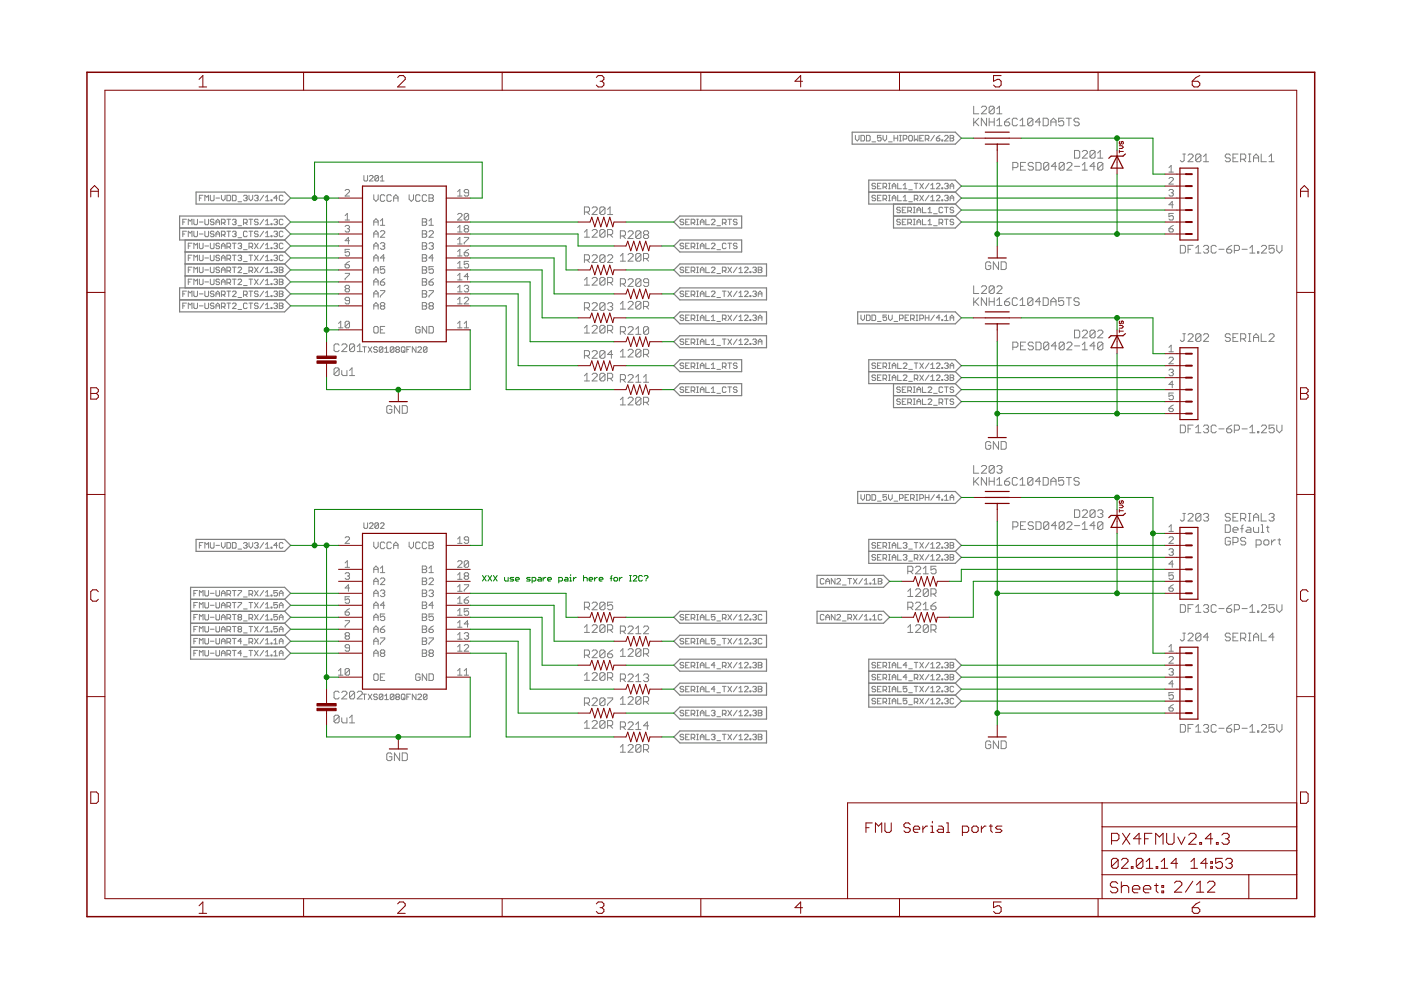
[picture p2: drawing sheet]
<svg xmlns="http://www.w3.org/2000/svg" width="297mm" height="210mm" viewBox="0 0 297 210" stroke-linecap="round" stroke-linejoin="round" font-family="sans-serif">
<g fill="none" stroke="#808080" stroke-width=".21">
<path d="M77.2 37.2v1l.1 .2h.4l.2-.2v-1M78.3 37.4l.2-.2h.4l.2 .2v.2l-.8 .8h.8M80.3 37.4v.8l-.2 .2h-.4l-.2-.2M80.3 37.4l-.2-.2h-.4l-.2 .2v.8M80.3 37.4l-.8 .8M80.7 38.4h.7M80.7 37.6l.3-.4v1.2M181.4 28.7v.8l.4 .4 .3-.4v-.8M182.5 28.7h.6l.2 .2v.8l-.2 .2h-.6zM183.7 28.7h.6l.2 .2v.8l-.2 .2h-.6zM184.9 30.1h.8M185.7 39.1l-.2-.2h-.4l-.2 .4 .2 .2h.4l.2 .3-.2 .2h-.4l-.2-.2"/>
<path d="M186 39.5h.4M186.8 28.7h-.8v.6l.4-.2 .4 .2v.4l-.2 .2h-.4l-.2-.2M186.8 38.9h-.8v1.1h.8M187.2 28.7v.8l.4 .4 .4-.4v-.8M187.2 39.6h.6l.2-.1v-.4l-.2-.2h-.6v1.1M187.6 39.6l.4 .4M188.4 38.9h.4M188.4 30.1h.8M188.6 38.9v1.1M189.2 39.5h.7M189.5 28.7v1.2M189.5 29.3h.8"/>
<path d="M190.3 28.7v1.2M190.3 38.9v1.1h.8M190.7 29.9h.4M190.7 28.7h.4M190.9 28.7v1.2M191.5 39.3l.4-.4v1.1M191.5 29.5h.6l.2-.2v-.4l-.2-.2h-.6v1.2M192.7 28.9l.2-.2h.4l.1 .2v.8l-.1 .2h-.4l-.2-.2zM193.8 28.7v1.2l.4-.4 .4 .4v-1.2M193.8 38.9h.8M194.2 38.9v1.1M195 38.9l.8 1.1"/>
<path d="M195 29.3h.4M195.8 38.9l-.8 1.1M195.8 28.7h-.8v1.2h.8M196.2 29.5h.6l.2-.2v-.4l-.2-.2h-.6v1.2M196.6 29.5l.4 .4M197 38.9l-.8 1.1M197.3 39.3l.4-.4v1.1M198.1 28.7l-.8 1.2M198.5 29.3h.6l.2 .4-.2 .2h-.4l-.2-.2zM198.5 39.1l.2-.2h.4l.2 .2v.2l-.8 .7h.8M199.3 28.7l-.8 .6M199.7 29.7h.2v.2h-.2z"/>
<path d="M199.7 39.8h.2v.2h-.2zM200.3 39.1l.2-.2h.4l.1 .2-.1 .4M200.3 28.9l.2-.2h.4l.1 .2v.2l-.7 .8h.7M200.7 39.5h.2M200.9 39.5l.1 .1-.1 .4h-.4l-.2-.2M201.4 28.7h.6l.2 .2-.2 .4 .2 .4-.2 .2h-.6zM201.4 39.5h.8M201.4 29.3h.6M206.4 22.5v1.6h1.1M206.4 25.1v1.6M206.7 25.9l.8 .8M207.5 25.1l-1.1 1"/>
<path d="M208.1 22.8l.2-.3h.6l.3 .3v.3l-1.1 1h1.1M209.2 25.1v1.6l-1.1-1.6v1.6M209.7 25.1v1.6M209.7 25.9h1.1M210.8 22.8l-.3-.3h-.5l-.3 .3v1.1M210.8 22.8v1.1l-.3 .2h-.5l-.3-.2M210.8 25.1v1.6M210.8 22.8l-1.1 1.1M211.3 25.6l.6-.5v1.6M211.3 23.1l.6-.6v1.6M211.3 26.7h1.1M211.3 24.1h1.1"/>
<path d="M213 25.9h.8l.3 .2v.3l-.3 .3h-.5l-.3-.3zM214.1 25.1l-.6 .2-.5 .6M214.7 35.5h.8l.3-.2v-.6l-.3-.3h-.8v1.7M215.7 25.3l-.3-.2h-.5l-.3 .2v1.1l.3 .3h.5l.3-.3M216.3 26.7h1M216.3 25.6l.5-.5v1.6M216.4 35.3h.5M217.4 34.4h-1v1.7h1M219 25.3v1.1l-.3 .3h-.5l-.3-.3M219 25.3l-.3-.2h-.5l-.3 .2v1.1M219 25.3l-1.1 1.1M219.1 34.7l-.3-.3h-.5l-.3 .3v.3l.3 .3h.5l.3 .2v.3l-.3 .3h-.5l-.3-.3"/>
<path d="M219.6 34.4h.9l.2 .3v1.1l-.2 .3h-.9zM220.6 25.9h-1.1l.8-.8v1.6M221.2 25.1h.8l.2 .2v1.1l-.2 .3h-.8zM222.4 34.7v1.1l-.3 .3h-.5l-.3-.3M222.4 34.7l-.3-.3h-.5l-.3 .3v1.1M222.4 34.7l-1.1 1.1M222.8 25.9h1.1M222.8 26.7v-1.1l.6-.5 .5 .5v1.1M224 35.3h-1.1l.8-.9v1.7M225.5 25.1h-1v.8l.5-.3h.3l.2 .3v.5l-.2 .3h-.6l-.2-.3M225.6 34.7l-.2-.3h-.6l-.2 .3v1.1M225.6 34.7v1.1l-.2 .3h-.6l-.2-.3"/>
<path d="M225.6 34.7l-1 1.1M226.1 25.1h1.1M226.2 34.7l.3-.3h.5l.3 .3v.3l-1.1 1.1h1.1M226.6 25.1v1.6M227.8 35.3h1.1M227.8 31.9h.8l.3 .3v1.1l-.3 .2h-.8zM228.8 25.3l-.3-.2h-.5l-.3 .2v.3l.3 .3h.5l.3 .2v.3l-.3 .3h-.5l-.3-.3M229.5 36.1h1M229.5 35l.5-.6v1.7M229.5 32.2l.2-.3h.6l.2 .3v.2l-1 1.1h1M232.2 35.3h-1.1l.8-.9v1.7M232.2 32.2v1.1l-.3 .2h-.5l-.3-.2"/>
<path d="M232.2 32.2l-.3-.3h-.5l-.3 .3v1.1M232.2 32.2l-1.1 1.1M232.7 33.5h1.1M232.7 32.4l.6-.5v1.6M233.8 34.7l-.2-.3h-.6l-.3 .3v1.1M233.8 34.7v1.1l-.2 .3h-.6l-.3-.3M233.8 34.7l-1.1 1.1M247.8 35.6l.5-.5v1.4M247.8 36.5h1M247.8 37.9l.3-.3h.4l.3 .3v.2l-1 .9h1M250.8 32.7h.5M251.1 32.7v1.3l-.3 .3h-.3l-.2-.3"/>
<path d="M251.9 32.9l.3-.2h.5l.3 .2v.3l-1.1 1.1h1.1M254.6 32.9l-.3-.2h-.5l-.3 .2v1.1M254.6 32.9v1.1l-.3 .3h-.5l-.3-.3M254.6 32.9l-1.1 1.1M255.2 34.3h1M255.2 33.2l.5-.5v1.6M260.9 32.9l-.3-.2h-.6l-.2 .2v.3l.2 .3h.6l.3 .3v.2l-.3 .3h-.6l-.2-.3M261.4 33.5h.6M262.5 32.7h-1.1v1.6h1.1M263 33.8h.9l.2-.3v-.6l-.2-.2h-.9v1.6M263.6 33.8l.5 .5M264.7 32.7h.5"/>
<path d="M264.7 34.3h.5M264.9 32.7v1.6M265.8 34.3v-1.1l.5-.5 .5 .5v1.1M265.8 33.5h1M267.4 32.7v1.6h1.1M269 34.3h1.1M269 33.2l.6-.5v1.6M38.8 47.1h.4M38.8 49.6h.4M39.5 46.5h-.7v1.1M39.5 49h-.7v1.2M39.9 52.2h.4"/>
<path d="M39.9 54.7h.4M39.9 57.2h.4M39.9 59.8h.4M39.9 47.6v-1.1l.4 .4 .4-.4v1.1M39.9 50.2v-1.2l.4 .4 .4-.4v1.2M40.7 51.6h-.8v1.1M40.7 56.6h-.8v1.2M40.7 54.1h-.8v1.2M40.7 59.2h-.8v1.1M41.1 46.5v1l.2 .1h.4l.2-.1v-1M41.1 49v1l.2 .2h.4l.2-.2v-1M41.1 52.7v-1.1l.4 .3 .4-.3v1.1"/>
<path d="M41.1 55.3v-1.2l.4 .4 .4-.4v1.2M41.1 57.8v-1.2l.4 .4 .4-.4v1.2M42.3 47.1h.8M42.3 49.6h.8M42.3 42h.4M42.3 51.6v.9l.2 .2h.3l.3-.2v-.9M42.3 56.6v1l.2 .2h.3l.3-.2v-1M42.3 54.1v1l.2 .2h.3l.3-.2v-1M42.3 59.2v1l.2 .1h.3l.3-.1v-1M43.1 41.4h-.8v1.2M43.4 52.2h.8M43.4 54.7h.8"/>
<path d="M43.4 57.2h.8M43.4 59.8h.8M43.4 46.5v1l.2 .1h.4l.2-.1v-1M43.4 42.6v-1.2l.4 .4 .4-.4v1.2M43.4 49v1l.2 .2h.4l.2-.2v-1M44.6 51.6v.9l.2 .2h.4l.2-.2v-.9M44.6 41.4v1l.2 .2h.4l.2-.2v-1M44.6 56.6v1l.2 .2h.4l.2-.2v-1M44.6 54.1v1l.2 .2h.4l.2-.2v-1M44.6 59.2v1l.2 .1h.4l.2-.1v-1M45.4 49.2l-.2-.2h-.4l-.2 .2 .2 .4h.4l.2 .2-.2 .4h-.4l-.2-.2M45.4 46.7l-.2-.2h-.4l-.2 .2 .2 .4h.4l.2 .2-.2 .3h-.4l-.2-.1"/>
<path d="M45.8 47.1h.7M45.8 49.6h.7M45.8 42h.7M45.8 47.6v-.7l.4-.4 .3 .4v.7M45.8 50.2v-.8l.4-.4 .3 .4v.8M46.5 51.8l-.1-.2h-.4l-.2 .2 .2 .4h.4l.1 .1-.1 .4h-.4l-.2-.2M46.5 54.3l-.1-.2h-.4l-.2 .2 .2 .4h.4l.1 .2-.1 .4h-.4l-.2-.2M46.5 56.8l-.1-.2h-.4l-.2 .2 .2 .4h.4l.1 .2-.1 .4h-.4l-.2-.2M46.5 59.4l-.1-.2h-.4l-.2 .2 .2 .4h.4l.1 .2-.1 .3h-.4l-.2-.1M46.9 52.2h.8M46.9 54.7h.8M46.9 57.2h.8"/>
<path d="M46.9 59.8h.8M46.9 47.3h.6l.2-.2v-.4l-.2-.2h-.6v1.1M46.9 55.3v-.8l.4-.4 .4 .4v.8M46.9 41.4v.8l.4 .4 .4-.4v-.8M46.9 49.8h.6l.2-.2v-.4l-.2-.2h-.6v1.2M46.9 52.7v-.8l.4-.3 .4 .3v.8M46.9 57.8v-.8l.4-.4 .4 .4v.8M47.3 49.8l.4 .4M47.3 47.3l.4 .3M48.1 60h.6l.2-.2v-.4l-.2-.2h-.6v1.1M48.1 46.5h.8M48.1 52.3h.6l.2-.1v-.4l-.2-.2h-.6v1.1"/>
<path d="M48.1 41.4h.6l.2 .2v.8l-.2 .2h-.6zM48.1 57.4h.6l.2-.2v-.4l-.2-.2h-.6v1.2M48.1 54.9h.6l.2-.2v-.4l-.2-.2h-.6v1.2M48.1 49h.8M48.5 57.4l.4 .4M48.5 46.5v1.1M48.5 49v1.2M48.5 54.9l.4 .4M48.5 52.3l.4 .4M48.5 60l.4 .3M49.3 46.7l.2-.2h.4l.2 .2-.2 .4M49.3 51.6h.8"/>
<path d="M49.3 41.4h.6l.2 .2v.8l-.2 .2h-.6zM49.3 56.6h.8M49.3 49.2l.2-.2h.4l.2 .2-.2 .4M49.3 54.1h.8M49.3 59.2h.8M49.7 47.1h.2M49.7 49.6h.2M49.7 51.6v1.1M49.7 54.1v1.2M49.7 56.6v1.2M49.7 59.2v1.1M49.9 49.6l.2 .2-.2 .4h-.4l-.2-.2"/>
<path d="M49.9 47.1l.2 .2-.2 .3h-.4l-.2-.1M50.5 54.3l.2-.2h.3l.2 .2-.2 .4M50.5 51.8l.2-.2h.3l.2 .2-.2 .4M50.5 47.9h.7M50.5 42.8h.7M50.5 56.8l.2-.2h.3l.2 .2v.2l-.7 .8h.7M50.5 59.4l.2-.2h.3l.2 .2v.2l-.7 .7h.7M50.5 50.4h.7M50.8 52.2h.2M50.8 54.7h.2M51 54.7l.2 .2-.2 .4h-.3l-.2-.2M51 52.2l.2 .1-.2 .4h-.3l-.2-.2"/>
<path d="M51.6 47.3h.6l.2-.2v-.4l-.2-.2h-.6v1.1M51.6 52.9h.8M51.6 41.6l.2-.2h.4l.2 .2-.2 .4M51.6 58h.8M51.6 55.5h.8M52 42h.2M52 47.3l.4 .3M52.2 42l.2 .2-.2 .4h-.4l-.2-.2M52.4 49.2l-.2-.2h-.4l-.2 .2v.8l.2 .2h.4l.2-.2M52.8 57.4h.6l.2-.2v-.4l-.2-.2h-.6v1.2M52.8 41.4v.8l.4 .4 .4-.4v-.8M52.8 46.5h.8"/>
<path d="M52.8 52.3h.6l.2-.1v-.4l-.2-.2h-.6v1.1M52.8 54.1h.8M52.8 49h.8M52.8 59.2h.8M53.2 57.4l.4 .4M53.2 46.5v1.1M53.2 49v1.2M53.2 54.1v1.2M53.2 59.2v1.1M53.2 52.3l.4 .4M54 41.6l.1-.2h.4l.2 .2-.2 .4M54 56.6l.7 1.2"/>
<path d="M54 54.1l.7 1.2M54 51.6l.7 1.1M54 59.2l.7 1.1M54.4 42h.1M54.5 42l.2 .2-.2 .4h-.4l-.1-.2M54.7 46.7l-.2-.2h-.4l-.1 .2 .1 .4h.4l.2 .2-.2 .3h-.4l-.1-.1M54.7 49.2l-.2-.2h-.4l-.1 .2 .1 .4h.4l.2 .2-.2 .4h-.4l-.1-.2M54.7 56.6l-.7 1.2M54.7 54.1l-.7 1.2M54.7 51.6l-.7 1.1M54.7 59.2l-.7 1.1M55.9 41.4l-.8 1.2"/>
<path d="M55.9 56.6l-.8 1.2M55.9 54.1l-.8 1.2M55.9 51.6l-.8 1.1M55.9 49l-.8 1.2M55.9 46.5l-.8 1.1M55.9 59.2l-.8 1.1M56.3 47.6h.8M56.3 52.7h.8M56.3 42.6h.8M56.3 57.8h.8M56.3 41.8l.4-.4v1.2M56.3 46.9l.4-.4v1.1"/>
<path d="M56.3 49.4l.4-.4v1.2M56.3 51.9l.4-.3v1.1M56.3 54.5l.4-.4v1.2M56.3 57l.4-.4v1.2M56.3 59.6l.4-.4v1.1M56.3 55.3h.8M56.3 50.2h.8M57.5 47.5h.2v.1h-.2zM57.5 52.5h.2v.2h-.2zM57.5 42.4h.2v.2h-.2zM57.5 57.6h.2v.2h-.2zM57.5 50h.2v.2h-.2z"/>
<path d="M57.5 55.1h.2v.2h-.2zM58.1 46.7l.2-.2h.3l.2 .2-.2 .4M58.1 49.2l.2-.2h.3l.2 .2-.2 .4M58.1 56.8l.2-.2h.3l.2 .2-.2 .4M58.1 59.4l.2-.2h.3l.2 .2-.2 .4M58.1 51.8l.2-.2h.3l.2 .2-.2 .4M58.1 54.3l.2-.2h.3l.2 .2-.2 .4M58.4 47.1h.2M58.4 49.6h.2M58.4 52.2h.2M58.4 54.7h.2M58.4 57.2h.2"/>
<path d="M58.4 59.8h.2M58.6 47.1l.2 .2-.2 .3h-.3l-.2-.1M58.6 52.2l.2 .1-.2 .4h-.3l-.2-.2M58.6 57.2l.2 .2-.2 .4h-.3l-.2-.2M58.6 49.6l.2 .2-.2 .4h-.3l-.2-.2M58.6 54.7l.2 .2-.2 .4h-.3l-.2-.2M58.6 59.8l.2 .2-.2 .3h-.3l-.2-.1M58.8 42h-.7l.5-.6v1.2M59.2 57.2h.6M59.2 59.8h.6M59.2 56.6h.6l.2 .2-.2 .4 .2 .4-.2 .2h-.6zM59.2 59.2h.6l.2 .2-.2 .4 .2 .4-.2 .1h-.6z"/>
<path d="M60 46.7l-.2-.2h-.4l-.2 .2v.8l.2 .1h.4l.2-.1M60 51.8l-.2-.2h-.4l-.2 .2v.7l.2 .2h.4l.2-.2M60 41.6l-.2-.2h-.4l-.2 .2v.8l.2 .2h.4l.2-.2M60 54.3l-.2-.2h-.4l-.2 .2v.8l.2 .2h.4l.2-.2M60 49.2l-.2-.2h-.4l-.2 .2v.8l.2 .2h.4l.2-.2M73.2 40.4l.2-.2h.5l.2 .2v.2l-.9 1h.9M73.2 46.7h.9M73.2 45.7l.4-.4v1.4M73.2 48l.2-.2h.5l.2 .2-.2 .5M73.2 56.1h.7l.2 .5-.2 .2h-.5l-.2-.2zM73.2 58h.9v.2l-.9 .9v.3M73.6 48.5h.3"/>
<path d="M73.9 48.5l.2 .2-.2 .5h-.5l-.2-.2M74.1 52.9h-.9v.7l.4-.3 .5 .3v.4l-.2 .3h-.5l-.2-.3M74.1 51h-.9l.7-.7v1.4M74.1 55.4l-.9 .7M79.2 41.3v.9l.5 .5 .5-.5v-.9M79.2 47.8v-1l.5-.4 .5 .4v1M79.2 50.3v-.9l.5-.5 .5 .5v.9M79.2 52.9v-1l.5-.4 .5 .4v1M79.2 55.4v-.9l.5-.5 .5 .5v.9M79.2 57.9v-.9l.5-.5 .5 .5v.9M79.2 47.1h1M79.2 49.6h1"/>
<path d="M79.2 52.2h1M79.2 54.7h1M79.2 57.2h1M79.2 59.8h1M80.6 49.1l.3-.2h.4l.3 .2v.3l-1 .9h1M80.6 59.8h.7l.3 .4-.3 .3h-.4l-.3-.3zM80.6 46.8l.5-.4v1.4M80.6 47.8h1M80.6 51.7l.3-.2h.4l.3 .2-.3 .5M81.1 52.2h.2M81.3 52.2l.3 .2-.3 .5h-.4l-.3-.3M81.6 56.5h-1v.7l.5-.2 .5 .2v.5l-.3 .2h-.4l-.3-.2"/>
<path d="M81.6 41.5l-.3-.2h-.4l-.3 .2v1l.3 .2h.4l.3-.2M81.6 54.7h-1l.7-.7v1.4M81.6 59.1l-1 .7M83 41.5l-.3-.2h-.4l-.3 .2v1l.3 .2h.4l.3-.2M83.5 42.7v-.9l.4-.5 .5 .5v.9M83.5 42h.9M86.7 41.3v.9l.5 .5 .5-.5v-.9M89.1 41.5l-.3-.2h-.4l-.3 .2v1l.3 .2h.4l.3-.2M89.5 51.5h.7l.3 .2-.3 .5 .3 .4-.3 .3h-.7zM89.5 48.9h.7l.3 .2-.3 .5 .3 .5-.3 .2h-.7zM89.5 54h.7l.3 .2-.3 .5 .3 .5-.3 .2h-.7zM89.5 59.1h.7l.3 .2-.3 .5 .3 .4-.3 .3h-.7z"/>
<path d="M89.5 47.1h.7M89.5 46.4h.7l.3 .2-.3 .5 .3 .4-.3 .3h-.7zM89.5 49.6h.7M89.5 56.5h.7l.3 .3-.3 .4 .3 .5-.3 .2h-.7zM89.5 52.2h.7M89.5 54.7h.7M89.5 57.2h.7M89.5 59.8h.7M90.5 41.5l-.3-.2h-.4l-.3 .2v1l.3 .2h.4l.3-.2M91 49.1l.2-.2h.5l.2 .2v.3l-.9 .9h.9M91 59.8h.7l.2 .4-.2 .3h-.5l-.2-.3zM91 47.8h.9"/>
<path d="M91 46.8l.4-.4v1.4M91 41.3h.7l.2 .2-.2 .5 .2 .5-.2 .2h-.7zM91 51.7l.2-.2h.5l.2 .2-.2 .5M91 42h.7M91.4 52.2h.3M91.7 52.2l.2 .2-.2 .5h-.5l-.2-.3M91.9 56.5h-.9v.7l.4-.2 .5 .2v.5l-.2 .2h-.5l-.2-.2M91.9 54.7h-.9l.7-.7v1.4M91.9 59.1l-.9 .7M97 58.4l.5-.4v1.4M97 41.6h1M97 45.5l.3-.2h.4l.3 .2v.2l-1 1h1"/>
<path d="M97 49.2h1M97 48.3l.5-.5v1.4M97 40.6l.5-.4v1.4M97 50.8l.5-.5v1.4M97 53.3l.5-.4v1.4M97 55.9l.5-.5v1.4M97 54.3h1M97 56.8h1M97 51.7h1M97 59.4h1M98.4 50.3h1v.3l-1 .9v.2M98.4 53.6h.7l.3 .4-.3 .3h-.4l-.3-.3z"/>
<path d="M98.7 48.5l-.3 .2 .3 .5h.4l.3-.2-.3-.5M98.7 48.5h.4M98.7 48.5l-.3-.2 .3-.5h.4l.3 .2-.3 .5M99.4 55.4h-1v.7l.5-.2 .5 .2v.5l-.3 .2h-.4l-.3-.2M99.4 40.9h-.7l-.3-.3 .3-.4h.4l.3 .2v.9l-.3 .3h-.4l-.3-.3M99.4 45.5l-.3-.2h-.4l-.3 .2v.9M99.4 45.5v.9l-.3 .3h-.4l-.3-.3M99.4 45.5l-1 .9M99.4 52.9l-1 .7M99.4 58.7h-1l.7-.7v1.4M123.9 49.2l.5-.5v1.6M123.9 59.4l.5-.6v1.7"/>
<path d="M123.9 50.3h1.1M123.9 55.1h.8l.3-.3v-.5l-.3-.3h-.8v1.6M123.9 45h.8l.3-.3v-.6l-.3-.2h-.8v1.6M124.4 45l.6 .5M124.4 55.1l.6 .5M125.5 48.9l.3-.2h.5l.3 .2v.3l-1.1 1.1h1.1M125.5 44.1l.3-.2h.5l.3 .2v.3l-1.1 1.1h1.1M125.5 54.3l.3-.3h.5l.3 .3v.3l-1.1 1h1.1M125.5 59.1l.3-.3h.5l.3 .3v.3l-1.1 1.1h1.1M128.3 48.9v1.1l-.3 .3h-.6l-.2-.3M128.3 48.9l-.3-.2h-.6l-.2 .2v1.1M128.3 44.1l-.3-.2h-.6l-.2 .2v1.1"/>
<path d="M128.3 54.3l-.3-.3h-.6l-.2 .3v1.1M128.3 59.1l-.3-.3h-.6l-.2 .3v1.1M128.3 44.1v1.1l-.3 .3h-.6l-.2-.3M128.3 54.3v1.1l-.3 .2h-.6l-.2-.2M128.3 59.1v1.1l-.3 .3h-.6l-.2-.3M128.3 48.9l-1.1 1.1M128.3 59.1l-1.1 1.1M128.3 44.1l-1.1 1.1M128.3 54.3l-1.1 1.1M128.8 49.8h.8l.3-.3v-.6l-.3-.2h-.8v1.6M128.8 59.9h.8l.3-.3v-.5l-.3-.3h-.8v1.7M128.8 54.3l.3-.3h.5l.3 .3v.3l-1.1 1h1.1"/>
<path d="M128.8 45.5h1.1M128.8 44.4l.5-.5v1.6M129.3 49.8l.6 .5M129.3 59.9l.6 .6M131.5 54.3l.6-.6v1.7M131.5 55.4h1.1M131.5 50h.8l.3-.2v-.6l-.3-.3h-.8v1.7M132.1 50l.5 .6M133.2 54l.2-.3h.6l.2 .3v.3l-1 1.1h1M133.2 49.2l.2-.3h.6l.2 .3v.3l-1 1.1h1M133.2 59.4l.2-.3h.6l.2 .3v.2l-1 1.1h1M135.9 54v1.1l-.3 .3h-.5l-.3-.3"/>
<path d="M135.9 54l-.3-.3h-.5l-.3 .3v1.1M135.9 49.2l-.3-.3h-.5l-.3 .3v1.1M135.9 59.4l-.3-.3h-.5l-.3 .3v1.1M135.9 49.2v1.1l-.3 .3h-.5l-.3-.3M135.9 59.4v1.1l-.3 .2h-.5l-.3-.2M135.9 54l-1.1 1.1M135.9 49.2l-1.1 1.1M135.9 59.4l-1.1 1.1M136.4 54.8h.8l.3-.2v-.6l-.3-.3h-.8v1.7M136.7 49.8h.5M136.7 49.8l-.3-.3v-.3l.3-.3h.5l.3 .3v.3l-.3 .3M136.7 49.8l-.3 .2v.3l.3 .3h.5l.3-.3v-.3l-.3-.2"/>
<path d="M137 54.8l.5 .6M137.5 59.9h-.8l-.3-.3v-.2l.3-.3h.5l.3 .3v1.1l-.3 .2h-.5l-.3-.2M145 46.7l-.2-.2h-.4l-.2 .2 .2 .4h.4l.2 .2-.2 .3h-.4l-.2-.1M145 51.8l-.2-.2h-.4l-.2 .2 .2 .4h.4l.2 .1-.2 .4h-.4l-.2-.2M145 56.8l-.2-.2h-.4l-.2 .2 .2 .4h.4l.2 .2-.2 .4h-.4l-.2-.2M145.4 47.1h.4M145.4 52.2h.4M145.4 57.2h.4M146.1 46.5h-.7v1.1h.7M146.1 51.6h-.7v1.1h.7M146.1 56.6h-.7v1.2h.7M146.5 47.3h.6l.2-.2v-.4l-.2-.2h-.6v1.1"/>
<path d="M146.5 52.3h.6l.2-.1v-.4l-.2-.2h-.6v1.1M146.5 57.4h.6l.2-.2v-.4l-.2-.2h-.6v1.2M146.9 52.3l.4 .4M146.9 47.3l.4 .3M146.9 57.4l.4 .4M147.7 46.5h.4M147.7 47.6h.4M147.7 51.6h.4M147.7 52.7h.4M147.7 56.6h.4M147.7 57.8h.4M147.9 46.5v1.1"/>
<path d="M147.9 51.6v1.1M147.9 56.6v1.2M148.5 47.1h.8M148.5 52.2h.8M148.5 57.2h.8M148.5 47.6v-.7l.4-.4 .4 .4v.7M148.5 52.7v-.8l.4-.3 .4 .3v.8M148.5 57.8v-.8l.4-.4 .4 .4v.8M149.6 46.5v1.1h.8M149.6 51.6v1.1h.8M149.6 56.6v1.2h.8M150.8 46.7l.2-.2h.4l.2 .2v.2l-.8 .7h.8"/>
<path d="M150.8 51.8l.2-.2h.4l.2 .2v.1l-.8 .8h.8M150.8 56.8l.2-.2h.4l.2 .2v.2l-.8 .8h.8M152 47.9h.8M152 52.9h.8M152 58h.8M153.2 47.3h.5l.2-.2v-.4l-.2-.2h-.5v1.1M153.2 57.4h.5l.2-.2v-.4l-.2-.2h-.5v1.2M153.5 47.3l.4 .3M153.5 57.4l.4 .4M153.9 51.8l-.2-.2h-.3l-.2 .2v.7l.2 .2h.3l.2-.2M154.3 46.5h.8M154.3 51.6h.8"/>
<path d="M154.3 56.6l.8 1.2M154.7 46.5v1.1M154.7 51.6v1.1M155.1 56.6l-.8 1.2M156.3 51.8l-.2-.2h-.4l-.2 .2 .2 .4h.4l.2 .1-.2 .4h-.4l-.2-.2M156.3 46.7l-.2-.2h-.4l-.2 .2 .2 .4h.4l.2 .2-.2 .3h-.4l-.2-.1M156.3 56.6l-.8 1.2M156.7 57l.4-.4v1.2M156.7 57.8h.7M157.8 56.8l.2-.2h.4l.2 .2v.2l-.8 .8h.8M159 57.6h.2v.2h-.2zM159.6 56.8l.2-.2h.4l.2 .2-.2 .4"/>
<path d="M160 57.2h.2M160.2 57.2l.2 .2-.2 .4h-.4l-.2-.2M160.8 57.2h.6M160.8 56.6h.6l.1 .2-.1 .4 .1 .4-.1 .2h-.6zM185.7 41.6l-.2-.2h-.4l-.2 .4 .2 .2h.4l.2 .4-.2 .2h-.4l-.2-.2M186 42h.4M186.8 41.4h-.8v1.2h.8M187.2 42.2h.6l.2-.2v-.4l-.2-.2h-.6v1.2M187.6 42.2l.4 .4M188.4 40h.4M188.4 41.4h.4M188.4 42.6h.4"/>
<path d="M188.6 41.4v1.2M189.2 42h.7M189.2 40v-.7l.3-.4 .4 .4v.7M189.2 42.6v-.8l.3-.4 .4 .4v.8M190.3 41.4v1.2h.8M190.9 46.7l-.2-.2h-.4l-.2 .2 .2 .4h.4l.2 .2-.2 .3h-.4l-.2-.1M190.9 44.1l-.2-.2h-.4l-.2 .2 .2 .4h.4l.2 .2-.2 .4h-.4l-.2-.2M191.3 47.1h.4M191.3 44.5h.4M191.5 40h.8M191.5 41.8l.4-.4v1.2M191.5 42.6h.8"/>
<path d="M192.1 43.9h-.8v1.2h.8M192.1 46.5h-.8v1.1h.8M192.5 44.7h.6l.2-.2v-.4l-.2-.2h-.6v1.2M192.5 47.3h.6l.2-.2v-.4l-.2-.2h-.6v1.1M192.7 40.2h.7M192.7 42.8h.7M192.9 44.7l.4 .4M192.9 47.3l.4 .3M193.6 43.9h.4M193.6 45.1h.4M193.6 46.5h.4M193.6 47.6h.4"/>
<path d="M193.8 42.2h.6l.2-.2v-.4l-.2-.2h-.6v1.2M193.8 43.9v1.2M193.8 46.5v1.1M194.2 42.2l.4 .4M194.4 45.1v-.8l.4-.4 .4 .4v.8M194.4 47.6v-.7l.4-.4 .4 .4v.7M194.4 47.1h.8M194.4 44.5h.8M195 41.4l.8 1.2M195.6 43.9v1.2h.8M195.6 46.5v1.1h.8M195.8 41.4l-.8 1.2"/>
<path d="M196.8 45.1h.7M196.8 44.3l.3-.4v1.2M196.8 46.9l.3-.4v1.1M196.8 47.6h.7M197 41.4l-.8 1.2M197.3 41.8l.4-.4v1.2M197.3 40h.8M197.3 42.6h.8M197.9 45.3h.8M197.9 47.9h.8M198.5 41.6l.2-.2h.4l.2 .2v.2l-.8 .8h.8M199.1 47.3h.6l.2-.2v-.4l-.2-.2h-.6v1.1"/>
<path d="M199.5 47.3l.4 .3M199.7 42.4h.2v.2h-.2zM199.9 44.1l-.2-.2h-.4l-.2 .2v.8l.2 .2h.4l.2-.2M200.3 43.9h.7M200.3 46.5h.7M200.3 41.6l.2-.2h.4l.1 .2-.1 .4M200.7 42h.2M200.7 43.9v1.2M200.7 46.5v1.1M200.9 42l.1 .2-.1 .4h-.4l-.2-.2M201.4 42h.8M201.4 40v-.7l.4-.4 .4 .4v.7"/>
<path d="M201.4 42.6v-.8l.4-.4 .4 .4v.8M202.2 46.7l-.2-.2h-.4l-.2 .2 .2 .4h.4l.2 .2-.2 .3h-.4l-.2-.1M202.2 44.1l-.2-.2h-.4l-.2 .2 .2 .4h.4l.2 .2-.2 .4h-.4l-.2-.2M210.1 55.8l-.3-.3h-.5l-.3 .3v1.1l.3 .2h.5l.3-.2v-.6h-.6M211.7 55.5v1.6l-1.1-1.6v1.6M212.3 55.5h.8l.2 .3v1.1l-.2 .2h-.8zM247.8 40.4l.3-.2h.4l.3 .2-.3 .5M247.8 48.5h.7l.3 .5-.3 .2h-.4l-.3-.2zM248.3 40.9h.2M248.5 40.9l.3 .2-.3 .5h-.4l-.3-.3M248.8 43.4h-1l.7-.7v1.4M248.8 45.3h-1v.7l.7-.3 .3 .3v.4l-.3 .3h-.4l-.3-.3"/>
<path d="M248.8 47.8l-1 .7M250.3 52h.8l.2 .3v1.1l-.2 .3h-.8zM251.9 52.9h.5M253 52h-1.1v1.7M253.5 53.7h1.1M253.5 52.6l.6-.6v1.7M255.2 52.3l.2-.3h.6l.2 .3v.3l-.2 .3M255.7 52.9h.3M256 52.9l.2 .2v.3l-.2 .3h-.6l-.2-.3M257.9 52.3l-.3-.3h-.5l-.3 .3v1.1l.3 .3h.5l.3-.3M258.4 52.9h1.1M260.1 52.9h.8l.3 .2v.3l-.3 .3h-.6l-.2-.3z"/>
<path d="M261.2 52l-.6 .3-.5 .6M261.7 53.1h.8l.3-.2v-.6l-.3-.3h-.8v1.7M263.3 52.9h1.1M265 53.7h1.1M265 52.6l.5-.6v1.7M266.6 53.4h.3v.3h-.3zM267.4 52.3l.3-.3h.5l.3 .3v.3l-1.1 1.1h1.1M270.2 52h-1.1v.9l.8-.3 .3 .3v.5l-.3 .3h-.6l-.2-.3M270.7 52v1.1l.6 .6 .5-.6v-1.1M38.8 62.3h.4M38.8 64.9h.4M39.5 61.7h-.7v1.2"/>
<path d="M39.5 64.3h-.7v1.1M39.9 62.9v-1.2l.4 .4 .4-.4v1.2M39.9 65.4v-1.1l.4 .3 .4-.3v1.1M41.1 64.3v.9l.2 .2h.4l.2-.2v-.9M41.1 61.7v1l.2 .2h.4l.2-.2v-1M41.1 60.3v-1.1l.4 .4 .4-.4v1.1M42.3 62.3h.8M42.3 64.9h.8M43.4 64.3v.9l.2 .2h.4l.2-.2v-.9M43.4 61.7v1l.2 .2h.4l.2-.2v-1M45.4 61.9l-.2-.2h-.4l-.2 .2 .2 .4h.4l.2 .2-.2 .4h-.4l-.2-.2M45.4 64.5l-.2-.2h-.4l-.2 .2 .2 .4h.4l.2 .1-.2 .4h-.4l-.2-.2"/>
<path d="M45.8 62.3h.7M45.8 64.9h.7M45.8 62.9v-.8l.4-.4 .3 .4v.8M45.8 65.4v-.8l.4-.3 .3 .3v.8M46.9 62.5h.6l.2-.2v-.4l-.2-.2h-.6v1.2M46.9 60.3v-.7l.4-.4 .4 .4v.7M46.9 65h.6l.2-.1v-.4l-.2-.2h-.6v1.1M47.3 62.5l.4 .4M47.3 65l.4 .4M48.1 61.7h.8M48.1 64.3h.8M48.5 61.7v1.2"/>
<path d="M48.5 64.3v1.1M49.3 61.9l.2-.2h.4l.2 .2v.2l-.8 .8h.8M49.3 64.5l.2-.2h.4l.2 .2v.1l-.8 .8h.8M50.5 63.1h.7M50.5 65.6h.7M51.6 62.5h.6l.2-.2v-.4l-.2-.2h-.6v1.2M51.6 60.5h.8M52 62.5l.4 .4M52.4 64.5l-.2-.2h-.4l-.2 .2v.7l.2 .2h.4l.2-.2M52.8 61.7h.8M52.8 64.3h.8M53.2 61.7v1.2"/>
<path d="M53.2 64.3v1.1M54.7 64.5l-.2-.2h-.4l-.1 .3 .1 .3h.4l.2 .3-.2 .2h-.4l-.1-.2M54.7 61.9l-.2-.2h-.4l-.1 .2 .1 .4h.4l.2 .2-.2 .4h-.4l-.1-.2M55.9 61.7l-.8 1.2M55.9 64.3l-.8 1.1M56.3 62.1l.4-.4v1.2M56.3 62.9h.8M56.3 64.6l.4-.3v1.1M56.3 60.3h.8M56.3 65.4h.8M57.5 62.7h.2v.2h-.2zM57.5 60.2h.2v.1h-.2z"/>
<path d="M57.5 65.2h.2v.2h-.2zM58.1 61.9l.2-.2h.3l.2 .2-.2 .4M58.1 64.5l.2-.2h.3l.2 .2-.2 .4M58.4 62.3h.2M58.4 64.9h.2M58.6 62.3l.2 .2-.2 .4h-.3l-.2-.2M58.6 64.9l.2 .1-.2 .4h-.3l-.2-.2M59.2 62.3h.6M59.2 64.9h.6M59.2 61.7h.6l.2 .2-.2 .4 .2 .4-.2 .2h-.6zM59.2 64.3h.6l.2 .2-.2 .4 .2 .3-.2 .2h-.6zM71.8 69.5h.9"/>
<path d="M71.8 68.6l.4-.5v1.4M71.9 73.2l-.3-.3h-.5l-.3 .3v1.1l.3 .2h.5l.3-.2M71.9 78.3l-.3-.3h-.5l-.3 .3v1.1M71.9 78.3v1.1l-.3 .2h-.5l-.3-.2M71.9 78.3l-1.1 1.1M72.5 78.5v.9l.2 .2h.9v-1.1M72.5 73.2l.2-.3h.6l.3 .3v.3l-1.1 1h1.1M73.4 61.2l-.2-.2 .2-.5h.5l.2 .2-.2 .5M73.4 61.2l-.2 .2 .2 .5h.5l.2-.2-.2-.5M73.4 61.2h.5M74.1 79.6h1.1M74.1 78.5l.5-.5v1.6"/>
<path d="M74.1 63.7h-.7l-.2-.2 .2-.5h.5l.2 .3v.9l-.2 .2h-.5l-.2-.2M74.1 68.3v1l-.2 .2h-.5l-.2-.2M74.1 68.3l-.2-.2h-.5l-.2 .2v1M74.1 68.3l-.9 1M75.2 73.2l-.3-.3h-.5l-.3 .3v1.1M75.2 73.2l-1.1 1.1M75.2 73.2v1.1l-.3 .2h-.5l-.3-.2M75.7 74.5h1.1M75.7 73.5l.6-.6v1.6M76.9 73.5h.8M77.3 73.5v1.2M78.1 73.5l.7 1.2"/>
<path d="M78.8 73.5l-.7 1.2M79.2 60.5v-1l.5-.4 .5 .4v1M79.2 63v-.9l.5-.5 .5 .5v.9M79.2 65.6v-1l.5-.4 .5 .4v1M79.2 62.3h1M79.2 64.9h1M79.5 69.2h.4l.3 .2v1l-.3 .2h-.4l-.3-.2v-1zM80 73.7l-.2-.2h-.4l-.2 .2 .2 .4h.4l.2 .2-.2 .4h-.4l-.2-.2M80.6 61.6h1v.2l-1 1v.2M80.6 69.9h.5M80.9 64.9l-.3-.3 .3-.4h.4l.3 .2-.3 .5M80.9 64.9l-.3 .2 .3 .5h.4l.3-.3-.3-.4"/>
<path d="M80.9 64.9h.4M81.2 73.7l-.2-.2h-.4l-.2 .2v.8M81.2 73.7v.8l-.2 .2h-.4l-.2-.2M81.2 73.7l-.8 .8M81.6 74.7h.8M81.6 73.9l.4-.4v1.2M81.6 69.2h-1v1.4h1M83.5 73.7l-.2-.2h-.4l-.2 .2v.8M83.5 73.7v.8l-.2 .2h-.4l-.2-.2M83.5 73.7l-.8 .8M84.1 74.1l-.2-.2 .2-.4h.4l.2 .2-.2 .4M84.1 74.1h.4"/>
<path d="M84.1 74.1l-.2 .2 .2 .4h.4l.2-.2-.2-.4M85.3 73.5h.4l.2 .2v.8l-.2 .2h-.4l-.2-.2v-.8zM85.5 74.3l.4 .4M86.3 74.1h.3M87 73.5h-.7v1.2M88.2 73.5v1.2l-.8-1.2v1.2M88.6 73.7l.2-.2h.4l.2 .2v.2l-.8 .8h.8M89.1 69.4l-.3-.2h-.4l-.3 .2v1l.3 .2h.4l.3-.2v-.5h-.5M89.5 64.2h.7l.3 .2-.3 .5 .3 .4-.3 .3h-.7zM89.5 61.6h.7l.3 .2-.3 .5 .3 .5-.3 .2h-.7zM89.5 62.3h.7M89.5 64.9h.7"/>
<path d="M90.5 69.2v1.4l-1-1.4v1.4M90.5 73.7l-.2-.2h-.3l-.2 .2v.8M90.5 73.7v.8l-.2 .2h-.3l-.2-.2M90.5 73.7l-.7 .8M91 69.2h.7l.2 .2v1l-.2 .2h-.7zM91 61.6h.9v.2l-.9 1v.2M91.2 64.9l-.2-.3 .2-.4h.5l.2 .2-.2 .5M91.2 64.9l-.2 .2 .2 .5h.5l.2-.3-.2-.4M91.2 64.9h.5M97 61l.5-.5v1.4M97 63.5l.5-.5v1.4M97 68.6l.5-.5v1.4"/>
<path d="M97 69.5h1M97 61.9h1M97 64.4h1M98.4 60.7l.3-.2h.4l.3 .2-.3 .5M98.4 63.3l.3-.3h.4l.3 .3v.2l-1 .9h1M98.4 69.5h1M98.4 68.6l.5-.5v1.4M98.9 61.2h.2M99.1 61.2l.3 .2-.3 .5h-.4l-.3-.2M123.9 69.5l.5-.5v1.6M123.9 79.7l.5-.6v1.7M123.9 60.5h1.1"/>
<path d="M123.9 70.6h1.1M123.9 65.3h.8l.3-.3v-.5l-.3-.3h-.8v1.6M123.9 75.4h.8l.3-.2v-.6l-.3-.3h-.8v1.7M124.4 75.4l.6 .6M124.4 65.3l.6 .5M125.5 64.5l.3-.3h.5l.3 .3v.2l-1.1 1.1h1.1M125.5 69.3l.3-.3h.5l.3 .3v.2l-1.1 1.1h1.1M125.5 74.6l.3-.3h.5l.3 .3v.3l-1.1 1.1h1.1M125.5 79.4l.3-.3h.5l.3 .3v.3l-1.1 1.1h1.1M128.3 64.5l-.3-.3h-.6l-.2 .3v1M128.3 69.3l-.3-.3h-.6l-.2 .3v1M128.3 74.6l-.3-.3h-.6l-.2 .3v1.1"/>
<path d="M128.3 79.4l-.3-.3h-.6l-.2 .3v1.1M128.3 64.5v1l-.3 .3h-.6l-.2-.3M128.3 69.3v1l-.3 .3h-.6l-.2-.3M128.3 74.6v1.1l-.3 .3h-.6l-.2-.3M128.3 79.4v1.1l-.3 .3h-.6l-.2-.3M128.3 69.3l-1.1 1M128.3 79.4l-1.1 1.1M128.3 64.5l-1.1 1M128.3 74.6l-1.1 1.1M128.8 70.1h.8l.3-.3v-.5l-.3-.3h-.8v1.6M128.8 64.5l.3-.3h.5l.3 .3v.2l-.3 .3M129.3 65h.3"/>
<path d="M129.3 70.1l.6 .5M129.6 65l.3 .3v.2l-.3 .3h-.5l-.3-.3M129.9 75.2h-1.1l.8-.9v1.7M131.5 64.5l.6-.6v1.6M131.5 74.6l.6-.5v1.6M131.5 65.5h1.1M131.5 75.7h1.1M131.5 60.2h.8l.3-.3v-.5l-.3-.3h-.8v1.6M131.5 70.3h.8l.3-.2v-.6l-.3-.2h-.8v1.6M132.1 70.3l.5 .6M132.1 60.2l.5 .5M133.2 64.2l.2-.3h.6l.2 .3v.3l-1 1h1"/>
<path d="M133.2 69.5l.2-.2h.6l.2 .2v.3l-1 1.1h1M133.2 74.3l.2-.2h.6l.2 .2v.3l-1 1.1h1M133.2 79.7l.2-.3h.6l.2 .3v.3l-1 1h1M134.8 70.9h1.1M134.8 69.8l.5-.5v1.6M134.8 80l.5-.6v1.6M135.9 64.2l-.3-.3h-.5l-.3 .3v1.1M135.9 74.3l-.3-.2h-.5l-.3 .2v1.1M135.9 64.2v1.1l-.3 .2h-.5l-.3-.2M135.9 74.3v1.1l-.3 .3h-.5l-.3-.3M135.9 64.2l-1.1 1.1M135.9 74.3l-1.1 1.1"/>
<path d="M136.4 65h.8l.3-.3v-.5l-.3-.3h-.8v1.6M136.4 75.1h.8l.3-.2v-.6l-.3-.2h-.8v1.6M136.4 80l.6-.6v1.6M137 65l.5 .5M137 75.1l.5 .6M137.5 69.5l-.3-.2h-.5l-.3 .2v1.1M137.5 69.5v1.1l-.3 .3h-.5l-.3-.3M137.5 69.5l-1.1 1.1M145 61.9l-.2-.2h-.4l-.2 .2 .2 .4h.4l.2 .2-.2 .4h-.4l-.2-.2M145 67l-.2-.2h-.4l-.2 .2 .2 .4h.4l.2 .2-.2 .4h-.4l-.2-.2M145 72.1l-.2-.2h-.4l-.2 .2 .2 .4h.4l.2 .2-.2 .3h-.4l-.2-.1M145 77.2l-.2-.2h-.4l-.2 .2 .2 .3h.4l.2 .2-.2 .4h-.4l-.2-.2"/>
<path d="M145.4 62.3h.4M145.4 77.5h.4M145.4 72.5h.4M145.4 67.4h.4M146.1 61.7h-.7v1.2h.7M146.1 66.8h-.7v1.2h.7M146.1 71.9h-.7v1.1h.7M146.1 77h-.7v1.1h.7M146.5 62.5h.6l.2-.2v-.4l-.2-.2h-.6v1.2M146.5 67.6h.6l.2-.2v-.4l-.2-.2h-.6v1.2M146.5 72.7h.6l.2-.2v-.4l-.2-.2h-.6v1.1M146.5 77.7h.6l.2-.2v-.3l-.2-.2h-.6v1.1"/>
<path d="M146.9 77.7l.4 .4M146.9 62.5l.4 .4M146.9 72.7l.4 .3M146.9 67.6l.4 .4M147.7 77h.4M147.7 78.1h.4M147.7 61.7h.4M147.7 62.9h.4M147.7 71.9h.4M147.7 73h.4M147.7 66.8h.4M147.7 68h.4"/>
<path d="M147.9 61.7v1.2M147.9 66.8v1.2M147.9 71.9v1.1M147.9 77v1.1M148.5 62.3h.8M148.5 73v-.7l.4-.4 .4 .4v.7M148.5 62.9v-.8l.4-.4 .4 .4v.8M148.5 68v-.8l.4-.4 .4 .4v.8M148.5 78.1v-.8l.4-.3 .4 .3v.8M148.5 77.5h.8M148.5 72.5h.8M148.5 67.4h.8"/>
<path d="M149.6 61.7v1.2h.8M149.6 66.8v1.2h.8M149.6 71.9v1.1h.8M149.6 77v1.1h.8M150.8 61.9l.2-.2h.4l.2 .2v.2l-.8 .8h.8M150.8 67.2l.4-.4v1.2M150.8 72.3l.4-.4v1.1M150.8 77.3l.4-.3v1.1M150.8 78.1h.8M150.8 73h.8M150.8 68h.8M152 78.3h.8"/>
<path d="M152 63.1h.8M152 73.2h.8M152 68.2h.8M153.2 67.6h.5l.2-.2v-.4l-.2-.2h-.5v1.2M153.2 77.7h.5l.2-.2v-.3l-.2-.2h-.5v1.1M153.2 61.7h.7M153.2 71.9h.7M153.5 77.7l.4 .4M153.5 61.7v1.2M153.5 71.9v1.1M153.5 67.6l.4 .4M154.3 77h.8"/>
<path d="M154.3 61.7l.8 1.2M154.3 71.9l.8 1.1M154.3 66.8l.8 1.2M154.7 77v1.1M155.1 61.7l-.8 1.2M155.1 71.9l-.8 1.1M155.1 66.8l-.8 1.2M156.3 77.2l-.2-.2h-.4l-.2 .2 .2 .3h.4l.2 .2-.2 .4h-.4l-.2-.2M156.3 61.7l-.8 1.2M156.3 71.9l-.8 1.1M156.3 66.8l-.8 1.2M156.7 67.2l.4-.4v1.2"/>
<path d="M156.7 62.9h.7M156.7 62.1l.4-.4v1.2M156.7 72.3l.4-.4v1.1M156.7 73h.7M156.7 68h.7M157.8 72.1l.2-.2h.4l.2 .2v.2l-.8 .7h.8M157.8 61.9l.2-.2h.4l.2 .2v.2l-.8 .8h.8M157.8 67l.2-.2h.4l.2 .2v.2l-.8 .8h.8M159 62.7h.2v.2h-.2zM159 67.8h.2v.2h-.2zM159 72.9h.2v.1h-.2zM159.6 61.9l.2-.2h.4l.2 .2-.2 .4"/>
<path d="M159.6 67l.2-.2h.4l.2 .2-.2 .4M159.6 72.1l.2-.2h.4l.2 .2-.2 .4M160 62.3h.2M160 72.5h.2M160 67.4h.2M160.2 67.4l.2 .2-.2 .4h-.4l-.2-.2M160.2 62.3l.2 .2-.2 .4h-.4l-.2-.2M160.2 72.5l.2 .2-.2 .3h-.4l-.2-.1M160.8 62.3h.7M160.8 62.9v-.8l.3-.4 .4 .4v.8M160.8 68v-.8l.3-.4 .4 .4v.8M160.8 73v-.7l.3-.4 .4 .4v.7"/>
<path d="M160.8 72.5h.7M160.8 67.4h.7M182.5 66.8v.8l.4 .4 .4-.4v-.8M183.7 66.8h.6l.2 .2v.8l-.2 .2h-.6zM184.9 66.8h.6l.2 .2v.8l-.2 .2h-.6zM185.7 77.2l-.2-.2h-.4l-.2 .3 .2 .2h.4l.2 .4-.2 .2h-.4l-.2-.2M185.7 79.7l-.2-.2h-.4l-.2 .4 .2 .2h.4l.2 .4-.2 .2h-.4l-.2-.2M186 77.5h.4M186 68.2h.8M186.8 77h-.8v1.1h.8M186.8 79.5h-.8v1.2h.8M187.2 77.7h.6l.2-.2v-.3l-.2-.2h-.6v1.1"/>
<path d="M187.6 77.7l.4 .4M188 66.8h-.8v.6l.4-.2 .4 .2v.4l-.2 .2h-.4l-.2-.2M188.4 77h.4M188.4 78.1h.4M188.4 66.8v.8l.4 .4 .4-.4v-.8M188.4 79.5h.4M188.6 77v1.1M188.6 79.5v1.2M189.2 78.1v-.8l.3-.3 .4 .3v.8M189.2 77.5h.7M189.5 68.2h.8M190.3 77v1.1h.8"/>
<path d="M190.3 79.5v1.2h.8M190.7 67.6h.6l.2-.2v-.4l-.2-.2h-.6v1.2M191.5 79.7l.2-.2h.4l.2 .2v.2l-.8 .8h.8M191.5 77.2l.2-.2h.4l.2 .2v.1l-.8 .8h.8M191.9 67.4h.4M192.7 78.3h.7M192.7 66.8h-.8v1.2h.8M193.1 67.6h.5l.2-.2v-.4l-.2-.2h-.5v1.2M193.4 67.6l.4 .4M193.8 77h.8M194.2 77v1.1M194.2 66.8h.4"/>
<path d="M194.2 68h.4M194.4 66.8v1.2M195 77l.8 1.1M195 67.6h.6l.2-.2v-.4l-.2-.2h-.6v1.2M195 79.5l.8 1.2M195.8 77l-.8 1.1M195.8 79.5l-.8 1.2M196.2 67.4h.8M196.2 66.8v1.2M197 77l-.8 1.1M197 79.5l-.8 1.2M197 66.8v1.2"/>
<path d="M197.3 78.1h.8M197.3 77.3l.4-.3v1.1M197.3 79.9l.4-.4v1.2M198.1 66.8l-.8 1.2M198.5 79.7l.2-.2h.4l.2 .2v.2l-.8 .8h.8M198.5 77.2l.2-.2h.4l.2 .2v.1l-.8 .8h.8M199.3 67.4h-.8l.6-.6v1.2M199.7 67.8h.2v.2h-.2zM199.7 77.9h.2v.2h-.2zM200.3 79.7l.2-.2h.4l.1 .2-.1 .4M200.3 67.2l.4-.4v1.2M200.3 77.2l.2-.2h.4l.1 .2-.1 .3"/>
<path d="M200.3 68h.7M200.7 77.5h.2M200.9 77.5l.1 .2-.1 .4h-.4l-.2-.2M201.4 68v-.8l.4-.4 .4 .4v.8M201.4 78.1v-.8l.4-.3 .4 .3v.8M201.4 79.5h.6l.2 .2-.2 .4 .2 .4-.2 .2h-.6zM201.4 77.5h.8M201.4 67.4h.8M206.4 60.6v1.6h1.1M206.4 63.1v1.7M206.7 64l.8 .8M207.5 63.1l-1.1 1.1"/>
<path d="M208.1 60.9l.2-.3h.6l.3 .3v.3l-1.1 1h1.1M209.2 63.1v1.7l-1.1-1.7v1.7M209.7 63.1v1.7M209.7 64h1.1M210.8 60.9l-.3-.3h-.5l-.3 .3v1.1M210.8 60.9v1.1l-.3 .2h-.5l-.3-.2M210.8 63.1v1.7M210.8 60.9l-1.1 1.1M211.3 60.9l.3-.3h.6l.2 .3v.3l-1.1 1h1.1M211.3 63.7l.6-.6v1.7M211.3 64.8h1.1M213 64h.8l.3 .2v.3l-.3 .3h-.5l-.3-.3z"/>
<path d="M214.1 63.1l-.6 .3-.5 .6M214.7 73.6h.8l.3-.3v-.5l-.3-.3h-.8v1.7M215.7 63.4l-.3-.3h-.5l-.3 .3v1.1l.3 .3h.5l.3-.3M216.3 63.7l.5-.6v1.7M216.3 64.8h1M216.4 73.3h.5M217.4 72.5h-1v1.7h1M219 63.4v1.1l-.3 .3h-.5l-.3-.3M219 63.4l-.3-.3h-.5l-.3 .3v1.1M219 63.4l-1.1 1.1M219.1 72.8l-.3-.3h-.5l-.3 .3v.3l.3 .2h.5l.3 .3v.3l-.3 .3h-.5l-.3-.3M219.6 72.5h.9l.2 .3v1.1l-.2 .3h-.9z"/>
<path d="M220.6 64h-1.1l.8-.9v1.7M221.2 63.1h.8l.2 .3v1.1l-.2 .3h-.8zM222.4 72.8l-.3-.3h-.5l-.3 .3v1.1M222.4 72.8v1.1l-.3 .3h-.5l-.3-.3M222.4 72.8l-1.1 1.1M222.8 64.8v-1.1l.6-.6 .5 .6v1.1M222.8 64h1.1M224 73.3h-1.1l.8-.8v1.7M225.5 63.1h-1v.9l.5-.3h.3l.2 .3v.5l-.2 .3h-.6l-.2-.3M225.6 72.8l-.2-.3h-.6l-.2 .3v1.1M225.6 72.8v1.1l-.2 .3h-.6l-.2-.3M225.6 72.8l-1 1.1"/>
<path d="M226.1 63.1h1.1M226.2 72.8l.3-.3h.5l.3 .3v.3l-1.1 1.1h1.1M226.6 63.1v1.7M227.8 73.3h1.1M227.8 70h.8l.3 .3v1.1l-.3 .2h-.8zM228.8 63.4l-.3-.3h-.5l-.3 .3v.3l.3 .3h.5l.3 .2v.3l-.3 .3h-.5l-.3-.3M229.5 73.1l.5-.6v1.7M229.5 74.2h1M229.5 70.3l.2-.3h.6l.2 .3v.2l-1 1.1h1M232.2 73.3h-1.1l.8-.8v1.7M232.2 70.3l-.3-.3h-.5l-.3 .3v1.1M232.2 70.3v1.1l-.3 .2h-.5l-.3-.2"/>
<path d="M232.2 70.3l-1.1 1.1M232.7 70.3l.3-.3h.6l.2 .3v.2l-1.1 1.1h1.1M233.8 72.8l-.2-.3h-.6l-.3 .3v1.1M233.8 72.8v1.1l-.2 .3h-.6l-.3-.3M233.8 72.8l-1.1 1.1M247.8 73.7l.5-.5v1.4M247.8 76l.3-.3h.4l.3 .3v.2l-1 .9h1M247.8 78.5l.3-.2h.4l.3 .2-.3 .5M247.8 74.6h1M248.3 79h.2M248.5 79l.3 .2-.3 .5h-.4l-.3-.3M250.8 70.8h.5"/>
<path d="M251.1 70.8v1.3l-.3 .3h-.3l-.2-.3M251.9 71l.3-.2h.5l.3 .2v.3l-1.1 1.1h1.1M254.6 71l-.3-.2h-.5l-.3 .2v1.1M254.6 71v1.1l-.3 .3h-.5l-.3-.3M254.6 71l-1.1 1.1M255.2 71l.2-.2h.6l.2 .2v.3l-1 1.1h1M260.9 71l-.3-.2h-.6l-.2 .2v.3l.2 .3h.6l.3 .2v.3l-.3 .3h-.6l-.2-.3M261.4 71.6h.6M262.5 70.8h-1.1v1.6h1.1M263 71.8h.9l.2-.2v-.6l-.2-.2h-.9v1.6M263.6 71.8l.5 .6M264.7 70.8h.5"/>
<path d="M264.7 72.4h.5M264.9 70.8v1.6M265.8 71.6h1M265.8 72.4v-1.1l.5-.5 .5 .5v1.1M267.4 70.8v1.6h1.1M269 71l.3-.2h.6l.2 .2v.3l-1.1 1.1h1.1M83.1 86.3l-.3-.3h-.5l-.3 .3v1.1l.3 .2h.5l.3-.2v-.6h-.6M84.7 86v1.6l-1.1-1.6v1.6M85.3 86h.8l.3 .3v1.1l-.3 .2h-.8zM123.9 80.8h1.1M128.8 80.2h.8l.3-.3v-.5l-.3-.3h-.8v1.7M129.3 80.2l.6 .6"/>
<path d="M131.5 84.8l.6-.6v1.7M131.5 85.9h1.1M131.5 80.5h.8l.3-.3v-.5l-.3-.3h-.8v1.6M132.1 80.5l.5 .5M133.2 84.5l.2-.3h.6l.2 .3v.3l-1 1.1h1M134.8 81h1.1M135.9 84.5l-.3-.3h-.5l-.3 .3v1.1M135.9 84.5v1.1l-.3 .3h-.5l-.3-.3M135.9 84.5l-1.1 1.1M136.4 85.3h.8l.3-.3v-.5l-.3-.3h-.8v1.7M136.4 81h1.1M137 85.3l.5 .6"/>
<path d="M145 82.2l-.2-.2h-.4l-.2 .2 .2 .4h.4l.2 .2-.2 .4h-.4l-.2-.2M145.4 82.6h.4M146.1 82h-.7v1.2h.7M146.5 82.8h.6l.2-.2v-.4l-.2-.2h-.6v1.2M146.9 82.8l.4 .4M147.7 82h.4M147.7 83.2h.4M147.9 82v1.2M148.5 82.6h.8M148.5 83.2v-.8l.4-.4 .4 .4v.8M149.6 82v1.2h.8M150.8 83.2h.8"/>
<path d="M150.8 82.4l.4-.4v1.2M152 83.4h.8M153.9 82.2l-.2-.2h-.3l-.2 .2v.8l.2 .2h.3l.2-.2M154.3 82h.8M154.7 82v1.2M156.3 82.2l-.2-.2h-.4l-.2 .2 .2 .4h.4l.2 .2-.2 .4h-.4l-.2-.2M186 80.1h.4M187.2 80.3h.6l.2-.2v-.4l-.2-.2h-.6v1.2M187.6 80.3l.4 .4M188.4 80.7h.4M189.2 80.7v-.8l.3-.4 .4 .4v.8M189.2 80.1h.7"/>
<path d="M190.9 82.2l-.2-.2h-.4l-.2 .2 .2 .4h.4l.2 .2-.2 .4h-.4l-.2-.2M190.9 84.8l-.2-.2h-.4l-.2 .2 .2 .4h.4l.2 .2-.2 .3h-.4l-.2-.1M191.3 82.6h.4M191.3 85.2h.4M192.1 82h-.8v1.2h.8M192.1 84.6h-.8v1.1h.8M192.5 82.8h.6l.2-.2v-.4l-.2-.2h-.6v1.2M192.5 85.4h.6l.2-.2v-.4l-.2-.2h-.6v1.1M192.7 80.9h.7M192.9 82.8l.4 .4M192.9 85.4l.4 .3M193.6 82h.4"/>
<path d="M193.6 83.2h.4M193.6 84.6h.4M193.6 85.7h.4M193.8 80.3h.6l.2-.2v-.4l-.2-.2h-.6v1.2M193.8 82v1.2M193.8 84.6v1.1M194.2 80.3l.4 .4M194.4 83.2v-.8l.4-.4 .4 .4v.8M194.4 85.7v-.7l.4-.4 .4 .4v.7M194.4 82.6h.8M194.4 85.2h.8M195.6 82v1.2h.8"/>
<path d="M195.6 84.6v1.1h.8M196.8 82.2l.2-.2h.3l.2 .2v.2l-.7 .8h.7M196.8 84.8l.2-.2h.3l.2 .2v.2l-.7 .7h.7M197.3 80.7h.8M197.9 83.4h.8M197.9 85.9h.8M199.1 85.4h.6l.2-.2v-.4l-.2-.2h-.6v1.1M199.5 85.4l.4 .3M199.7 80.5h.2v.2h-.2zM199.9 82.2l-.2-.2h-.4l-.2 .2v.8l.2 .2h.4l.2-.2M200.3 82h.7M200.3 84.6h.7"/>
<path d="M200.7 82v1.2M200.7 84.6v1.1M200.7 80.1h.2M200.9 80.1l.1 .2-.1 .4h-.4l-.2-.2M201.4 80.1h.6M202.2 82.2l-.2-.2h-.4l-.2 .2 .2 .4h.4l.2 .2-.2 .4h-.4l-.2-.2M202.2 84.8l-.2-.2h-.4l-.2 .2 .2 .4h.4l.2 .2-.2 .3h-.4l-.2-.1M206.4 98.7v1.6h1.1M208.1 99l.2-.3h.6l.3 .3v.2l-1.1 1.1h1.1M210.1 93.9l-.3-.3h-.5l-.3 .3v1.1l.3 .2h.5l.3-.2v-.6h-.6M210.8 99l-.3-.3h-.5l-.3 .3v1.1M210.8 99v1.1l-.3 .2h-.5l-.3-.2"/>
<path d="M210.8 99l-1.1 1.1M211.3 99l.3-.3h.6l.2 .3v.2l-.2 .3M211.7 93.6v1.6l-1.1-1.6v1.6M211.9 99.5h.3M212.2 99.5l.2 .3v.3l-.2 .2h-.6l-.3-.2M212.3 93.6h.8l.2 .3v1.1l-.2 .2h-.8zM247.8 86.6h.7l.3 .4-.3 .3h-.4l-.3-.3zM248.8 83.3h-1v.8l.5-.3h.2l.3 .3v.4l-.3 .3h-.4l-.3-.3M248.8 81.5h-1l.7-.7v1.4M248.8 85.9l-1 .7M250.3 90.1h.8l.2 .3v1.1l-.2 .3h-.8zM251.9 90.9h.5"/>
<path d="M253 90.1h-1.1v1.7M253.5 90.7l.6-.6v1.7M253.5 91.8h1.1M255.2 90.4l.2-.3h.6l.2 .3v.3l-.2 .2M255.7 90.9h.3M256 90.9l.2 .3v.3l-.2 .3h-.6l-.2-.3M257.9 90.4l-.3-.3h-.5l-.3 .3v1.1l.3 .3h.5l.3-.3M258.4 90.9h1.1M260.1 90.9h.8l.3 .3v.3l-.3 .3h-.6l-.2-.3zM261.2 90.1l-.6 .3-.5 .5M261.7 91.2h.8l.3-.3v-.5l-.3-.3h-.8v1.7M263.3 90.9h1.1"/>
<path d="M265 90.7l.5-.6v1.7M265 91.8h1.1M266.6 91.5h.3v.3h-.3zM267.4 90.4l.3-.3h.5l.3 .3v.3l-1.1 1.1h1.1M270.2 90.1h-1.1v.8l.8-.2 .3 .2v.6l-.3 .3h-.6l-.2-.3M270.7 90.1v1.1l.6 .6 .5-.6v-1.1M42.3 115.6h.4M43.1 115h-.8v1.2M43.4 116.2v-1.2l.4 .4 .4-.4v1.2M44.6 115v1l.2 .2h.4l.2-.2v-1M45.8 115.6h.7M46.9 115v.8l.4 .4 .4-.4v-.8"/>
<path d="M48.1 115h.6l.2 .3v.7l-.2 .2h-.6zM49.3 115h.6l.2 .3v.7l-.2 .2h-.6zM50.5 116.4h.7M51.6 115.3l.2-.3h.4l.2 .3-.2 .3M52 115.6h.2M52.2 115.6l.2 .2-.2 .4h-.4l-.2-.2M52.8 115v.8l.4 .4 .4-.4v-.8M54 115.3l.1-.3h.4l.2 .3-.2 .3M54.4 115.6h.1M54.5 115.6l.2 .2-.2 .4h-.4l-.1-.2M55.9 115l-.8 1.2M56.3 116.2h.8"/>
<path d="M56.3 115.4l.4-.4v1.2M57.5 116h.2v.2h-.2zM58.8 115.6h-.7l.5-.6v1.2M60 115.3l-.2-.3h-.4l-.2 .3v.7l.2 .2h.4l.2-.2M73.2 114l.2-.2h.5l.2 .2v.3l-.9 .9h.9M73.2 119.4l.4-.5v1.4M77.2 110.8v1l.1 .2h.4l.2-.2v-1M78.3 111.1l.2-.3h.4l.2 .3v.2l-.8 .7h.8M79.2 114.9v1l.5 .4 .5-.4v-1M80.3 111.1v.7l-.2 .2h-.4l-.2-.2M80.3 111.1l-.2-.3h-.4l-.2 .3v.7M80.3 111.1l-.8 .7"/>
<path d="M80.7 111.1l.2-.3h.3l.2 .3v.2l-.7 .7h.7M81.6 115.2l-.3-.3h-.4l-.3 .3v.9l.3 .2h.4l.3-.2M83 115.2l-.3-.3h-.4l-.3 .3v.9l.3 .2h.4l.3-.2M83.5 116.3v-.9l.4-.5 .5 .5v.9M83.5 115.6h.9M86.7 114.9v1l.5 .4 .5-.4v-1M89.1 115.2l-.3-.3h-.4l-.3 .3v.9l.3 .2h.4l.3-.2M90.5 115.2l-.3-.3h-.4l-.3 .3v.9l.3 .2h.4l.3-.2M91 114.9h.7l.2 .3-.2 .4 .2 .5-.2 .2h-.7zM91 115.6h.7M97 114.3l.5-.5v1.4M97 115.2h1"/>
<path d="M97 119.1l.3-.2h.4l.3 .2v.3l-1 .9h1M99.4 114.5h-.7l-.3-.2 .3-.5h.4l.3 .2v1l-.3 .2h-.4l-.3-.2M99.4 119.1l-.3-.2h-.4l-.3 .2v1M99.4 119.1v1l-.3 .2h-.4l-.3-.2M99.4 119.1l-1 1M182.5 104.9v.8l.4 .4 .4-.4v-.8M183.7 104.9h.6l.2 .2v.8l-.2 .2h-.6zM184.9 104.9h.6l.2 .2v.8l-.2 .2h-.6zM185.7 115.3l-.2-.3h-.4l-.2 .4 .2 .2h.4l.2 .4-.2 .2h-.4l-.2-.2M185.7 117.8l-.2-.2h-.4l-.2 .2 .2 .4h.4l.2 .2-.2 .4h-.4l-.2-.2M186 115.6h.4M186 118.2h.4"/>
<path d="M186 106.3h.8M186.8 115h-.8v1.2h.8M186.8 117.6h-.8v1.2h.8M187.2 118.4h.6l.2-.2v-.4l-.2-.2h-.6v1.2M187.2 115.8h.6l.2-.2v-.3l-.2-.3h-.6v1.2M187.6 115.8l.4 .4M187.6 118.4l.4 .4M188 104.9h-.8v.6l.4-.2 .4 .2v.4l-.2 .2h-.4l-.2-.2M188.4 115h.4M188.4 104.9v.8l.4 .4 .4-.4v-.8M188.4 116.2h.4M188.4 117.6h.4"/>
<path d="M188.4 118.8h.4M188.6 115v1.2M188.6 117.6v1.2M189.2 115.6h.7M189.2 116.2v-.8l.3-.4 .4 .4v.8M189.2 118.8v-.8l.3-.4 .4 .4v.8M189.2 118.2h.7M189.5 106.3h.8M190.3 115v1.2h.8M190.3 117.6v1.2h.8M190.7 105.7h.6l.2-.2v-.4l-.2-.2h-.6v1.2M191.5 115.3l.2-.3h.4l.2 .3-.2 .3"/>
<path d="M191.5 117.8l.2-.2h.4l.2 .2-.2 .4M191.9 115.6h.2M191.9 118.2h.2M191.9 105.5h.4M192.1 115.6l.2 .2-.2 .4h-.4l-.2-.2M192.1 118.2l.2 .2-.2 .4h-.4l-.2-.2M192.7 104.9h-.8v1.2h.8M192.7 116.4h.7M192.7 119h.7M193.1 105.7h.5l.2-.2v-.4l-.2-.2h-.5v1.2M193.4 105.7l.4 .4M193.8 115h.8"/>
<path d="M193.8 118.4h.6l.2-.2v-.4l-.2-.2h-.6v1.2M194.2 115v1.2M194.2 118.4l.4 .4M194.2 106.1h.4M194.2 104.9h.4M194.4 104.9v1.2M195 115l.8 1.2M195 117.6l.8 1.2M195 105.7h.6l.2-.2v-.4l-.2-.2h-.6v1.2M195.8 115l-.8 1.2M195.8 117.6l-.8 1.2M196.2 105.5h.8"/>
<path d="M196.2 104.9v1.2M197 115l-.8 1.2M197 117.6l-.8 1.2M197 104.9v1.2M197.3 115.4l.4-.4v1.2M197.3 118l.4-.4v1.2M197.3 116.2h.8M197.3 118.8h.8M198.1 104.9l-.8 1.2M198.5 115.3l.2-.3h.4l.2 .3v.1l-.8 .8h.8M198.5 117.8l.2-.2h.4l.2 .2v.2l-.8 .8h.8M199.3 105.5h-.8l.6-.6v1.2"/>
<path d="M199.7 105.9h.2v.2h-.2zM199.7 116h.2v.2h-.2zM199.7 118.6h.2v.2h-.2zM200.3 105.3l.4-.4v1.2M200.3 115.3l.2-.3h.4l.1 .3-.1 .3M200.3 117.8l.2-.2h.4l.1 .2-.1 .4M200.3 106.1h.7M200.7 115.6h.2M200.7 118.2h.2M200.9 115.6l.1 .2-.1 .4h-.4l-.2-.2M200.9 118.2l.1 .2-.1 .4h-.4l-.2-.2M201.4 115h.6l.2 .3-.2 .3 .2 .4-.2 .2h-.6z"/>
<path d="M201.4 115.6h.6M201.4 106.1v-.8l.4-.4 .4 .4v.8M201.4 117.6h.6l.2 .2-.2 .4 .2 .4-.2 .2h-.6zM201.4 118.2h.6M201.4 105.5h.8M206.4 101.2v1.7M206.7 102l.8 .9M207.5 101.2l-1.1 1.1M209.2 101.2v1.7l-1.1-1.7v1.7M209.7 101.2v1.7M209.7 102h1.1M210.8 101.2v1.7"/>
<path d="M211.3 101.8l.6-.6v1.7M211.3 102.9h1.1M213 102h.8l.3 .3v.3l-.3 .3h-.5l-.3-.3zM214.1 101.2l-.6 .3-.5 .5M214.7 111.7h.8l.3-.3v-.5l-.3-.3h-.8v1.6M215.7 101.5l-.3-.3h-.5l-.3 .3v1.1l.3 .3h.5l.3-.3M216.3 101.8l.5-.6v1.7M216.3 102.9h1M216.4 111.4h.5M217.4 110.6h-1v1.6h1M219 101.5l-.3-.3h-.5l-.3 .3v1.1M219 101.5v1.1l-.3 .3h-.5l-.3-.3"/>
<path d="M219 101.5l-1.1 1.1M219.1 110.9l-.3-.3h-.5l-.3 .3v.3l.3 .2h.5l.3 .3v.3l-.3 .2h-.5l-.3-.2M219.6 110.6h.9l.2 .3v1.1l-.2 .2h-.9zM220.6 102h-1.1l.8-.8v1.7M221.2 101.2h.8l.2 .3v1.1l-.2 .3h-.8zM222.4 110.9l-.3-.3h-.5l-.3 .3v1.1M222.4 110.9v1.1l-.3 .2h-.5l-.3-.2M222.4 110.9l-1.1 1.1M222.8 102.9v-1.1l.6-.6 .5 .6v1.1M222.8 102h1.1M224 111.4h-1.1l.8-.8v1.6M225.5 101.2h-1v.8l.5-.2h.3l.2 .2v.6l-.2 .3h-.6l-.2-.3"/>
<path d="M225.6 110.9l-.2-.3h-.6l-.2 .3v1.1M225.6 110.9v1.1l-.2 .2h-.6l-.2-.2M225.6 110.9l-1 1.1M226.1 101.2h1.1M226.2 110.9l.3-.3h.5l.3 .3v.3l-1.1 1h1.1M226.6 101.2v1.7M227.8 111.4h1.1M227.8 108.1h.8l.3 .3v1.1l-.3 .2h-.8zM228.8 101.5l-.3-.3h-.5l-.3 .3v.3l.3 .2h.5l.3 .3v.3l-.3 .3h-.5l-.3-.3M229.5 111.2l.5-.6v1.6M229.5 112.2h1M229.5 108.4l.2-.3h.6l.2 .3v.2l-1 1.1h1"/>
<path d="M232.2 111.4h-1.1l.8-.8v1.6M232.2 108.4l-.3-.3h-.5l-.3 .3v1.1M232.2 108.4v1.1l-.3 .2h-.5l-.3-.2M232.2 108.4l-1.1 1.1M232.7 108.4l.3-.3h.6l.2 .3v.2l-.2 .3M233.3 108.9h.3M233.6 108.9l.2 .3v.3l-.2 .2h-.6l-.3-.2M233.8 110.9l-.2-.3h-.6l-.3 .3v1.1M233.8 110.9v1.1l-.2 .2h-.6l-.3-.2M233.8 110.9l-1.1 1.1M247.8 111.7l.5-.4v1.4M247.8 114l.3-.2h.4l.3 .2v.3l-1 .9h1"/>
<path d="M247.8 116.6l.3-.2h.4l.3 .2-.3 .5M247.8 112.7h1M248.3 117.1h.2M248.5 117.1l.3 .2-.3 .5h-.4l-.3-.3M248.8 119.6h-1l.7-.7v1.4M250.8 108.9h.5M251.1 108.9v1.3l-.3 .3h-.3l-.2-.3M251.9 109.1l.3-.2h.5l.3 .2v.3l-1.1 1.1h1.1M254.6 109.1l-.3-.2h-.5l-.3 .2v1.1M254.6 109.1v1.1l-.3 .3h-.5l-.3-.3M254.6 109.1l-1.1 1.1M255.2 109.1l.2-.2h.6l.2 .2v.3l-.2 .3"/>
<path d="M255.7 109.7h.3M256 109.7l.2 .2v.3l-.2 .3h-.6l-.2-.3M259.8 111.3h.8l.3 .2v1.1l-.3 .3h-.8zM260.9 109.1l-.3-.2h-.6l-.2 .2v.3l.2 .3h.6l.3 .2v.3l-.3 .3h-.6l-.2-.3M260.9 114.2l-.3-.3h-.6l-.2 .3v1.1l.2 .2h.6l.3-.2v-.6h-.6M261.4 112.4h1.1v-.3l-.3-.3h-.5l-.3 .3v.5l.3 .3h.5M261.4 115h.8l.3-.3v-.5l-.3-.3h-.8v1.6M261.4 109.7h.6M262.5 108.9h-1.1v1.6h1.1M263 109.9h.9l.2-.2v-.6l-.2-.2h-.9v1.6M263 112.1h.6M263.6 109.9l.5 .6"/>
<path d="M263.6 111.3l-.3 .2v1.4M264.1 114.2l-.2-.3h-.6l-.3 .3v.3l.3 .2h.6l.2 .3v.3l-.2 .2h-.6l-.3-.2M264.4 111.8h.5l.3 .3v.8h-.8l-.3-.3 .3-.2h.8M264.7 108.9h.5M264.7 110.5h.5M264.9 108.9v1.6M265.8 110.5v-1.1l.5-.5 .5 .5v1.1M265.8 111.8v.8l.2 .3h.8v-1.1M265.8 109.7h1M266.3 115.5h.8l.3-.2v-.6l-.3-.2h-.8v1.6M267.4 108.9v1.6h1.1M267.4 112.9h.5"/>
<path d="M267.4 111.3h.3v1.6M267.9 114.7l.3-.2h.6l.2 .2v.6l-.2 .2h-.6l-.3-.2zM268.5 111.8h.5M268.8 111.5v1.1l.2 .3M269 109.1l.3-.2h.6l.2 .2v.3l-.2 .3M269.6 109.7h.3M269.6 114.5v1M269.9 109.7l.2 .2v.3l-.2 .3h-.6l-.3-.3M270.4 114.5h-.3l-.5 .5M271 114.5h.5M271.2 114.2v1.1l.3 .2M41.1 125.8h.4"/>
<path d="M41.1 128.3h.4M41.1 130.9h.4M41.1 133.4h.4M41.1 136h.4M41.1 138.5h.4M41.9 125.2h-.8v1.2M41.9 127.7h-.8v1.2M41.9 130.3h-.8v1.1M41.9 132.8h-.8v1.2M41.9 135.4h-.8v1.1M41.9 137.9h-.8v1.2M42.3 134v-1.2l.4 .4 .4-.4v1.2"/>
<path d="M42.3 126.4v-1.2l.4 .4 .4-.4v1.2M42.3 128.9v-1.2l.4 .4 .4-.4v1.2M42.3 131.4v-1.1l.4 .4 .4-.4v1.1M42.3 136.5v-1.1l.4 .3 .4-.3v1.1M42.3 139.1v-1.2l.4 .4 .4-.4v1.2M43.4 125.2v1l.2 .2h.4l.2-.2v-1M43.4 127.7v1l.2 .2h.4l.2-.2v-1M43.4 130.3v1l.2 .1h.4l.2-.1v-1M43.4 132.8v1l.2 .2h.4l.2-.2v-1M43.4 135.4v.9l.2 .2h.4l.2-.2v-.9M43.4 137.9v1l.2 .2h.4l.2-.2v-1M44.6 125.8h.8"/>
<path d="M44.6 128.3h.8M44.6 130.9h.8M44.6 133.4h.8M44.6 136h.8M44.6 138.5h.8M45.8 125.2v1l.2 .2h.4l.1-.2v-1M45.8 127.7v1l.2 .2h.4l.1-.2v-1M45.8 130.3v1l.2 .1h.4l.1-.1v-1M45.8 132.8v1l.2 .2h.4l.1-.2v-1M45.8 135.4v.9l.2 .2h.4l.1-.2v-.9M45.8 137.9v1l.2 .2h.4l.1-.2v-1M46.9 125.8h.8"/>
<path d="M46.9 128.3h.8M46.9 130.9h.8M46.9 133.4h.8M46.9 136h.8M46.9 138.5h.8M46.9 126.4v-.8l.4-.4 .4 .4v.8M46.9 128.9v-.8l.4-.4 .4 .4v.8M46.9 131.4v-.7l.4-.4 .4 .4v.7M46.9 134v-.8l.4-.4 .4 .4v.8M46.9 136.5v-.8l.4-.3 .4 .3v.8M46.9 139.1v-.8l.4-.4 .4 .4v.8M48.1 128.5h.6l.2-.2v-.4l-.2-.2h-.6v1.2"/>
<path d="M48.1 138.7h.6l.2-.2v-.4l-.2-.2h-.6v1.2M48.1 126h.6l.2-.2v-.4l-.2-.2h-.6v1.2M48.1 131.1h.6l.2-.2v-.4l-.2-.2h-.6v1.1M48.1 133.6h.6l.2-.2v-.4l-.2-.2h-.6v1.2M48.1 136.1h.6l.2-.1v-.4l-.2-.2h-.6v1.1M48.5 138.7l.4 .4M48.5 126l.4 .4M48.5 131.1l.4 .3M48.5 128.5l.4 .4M48.5 133.6l.4 .4M48.5 136.1l.4 .4M49.3 137.9h.8"/>
<path d="M49.3 125.2h.8M49.3 130.3h.8M49.3 135.4h.8M49.3 127.7h.8M49.3 132.8h.8M49.7 125.2v1.2M49.7 127.7v1.2M49.7 130.3v1.1M49.7 132.8v1.2M49.7 135.4v1.1M49.7 137.9v1.2M50.5 125.2h.7l-.7 1.2"/>
<path d="M50.5 127.7h.7l-.7 1.2M50.7 130.9h.3M50.7 133.4h.3M50.7 133.4l-.2 .2 .2 .4h.3l.2-.2-.2-.4M50.7 130.9l-.2 .2 .2 .3h.3l.2-.1-.2-.4M50.7 130.9l-.2-.2 .2-.4h.3l.2 .2-.2 .4M50.7 133.4l-.2-.2 .2-.4h.3l.2 .2-.2 .4M51.2 136h-.7l.5-.6v1.1M51.2 138.5h-.7l.5-.6v1.2M51.6 139.3h.8M51.6 126.6h.8M51.6 131.7h.8"/>
<path d="M51.6 136.7h.8M51.6 129.1h.8M51.6 134.2h.8M52.8 126h.6l.2-.2v-.4l-.2-.2h-.6v1.2M52.8 131.1h.6l.2-.2v-.4l-.2-.2h-.6v1.1M52.8 136.1h.6l.2-.1v-.4l-.2-.2h-.6v1.1M52.8 137.9h.8M52.8 127.7h.8M52.8 132.8h.8M53.2 127.7v1.2M53.2 132.8v1.2M53.2 137.9v1.2"/>
<path d="M53.2 126l.4 .4M53.2 131.1l.4 .3M53.2 136.1l.4 .4M54 137.9l.7 1.2M54 125.2l.7 1.2M54 130.3l.7 1.1M54 127.7l.7 1.2M54 132.8l.7 1.2M54 135.4l.7 1.1M54.7 137.9l-.7 1.2M54.7 125.2l-.7 1.2M54.7 130.3l-.7 1.1"/>
<path d="M54.7 127.7l-.7 1.2M54.7 132.8l-.7 1.2M54.7 135.4l-.7 1.1M55.9 137.9l-.8 1.2M55.9 125.2l-.8 1.2M55.9 130.3l-.8 1.1M55.9 127.7l-.8 1.2M55.9 132.8l-.8 1.2M55.9 135.4l-.8 1.1M56.3 125.6l.4-.4v1.2M56.3 128.1l.4-.4v1.2M56.3 130.7l.4-.4v1.1"/>
<path d="M56.3 133.2l.4-.4v1.2M56.3 135.7l.4-.3v1.1M56.3 138.3l.4-.4v1.2M56.3 139.1h.8M56.3 126.4h.8M56.3 131.4h.8M56.3 136.5h.8M56.3 128.9h.8M56.3 134h.8M57.5 126.2h.2v.2h-.2zM57.5 128.7h.2v.2h-.2zM57.5 131.3h.2v.1h-.2z"/>
<path d="M57.5 133.8h.2v.2h-.2zM57.5 136.3h.2v.2h-.2zM57.5 138.9h.2v.2h-.2zM58.1 138.3l.3-.4v1.2M58.1 139.1h.7M58.1 135.7l.3-.3v1.1M58.1 136.5h.7M58.8 130.3h-.7v.6l.3-.2 .4 .2v.4l-.2 .1h-.3l-.2-.1M58.8 132.8h-.7v.6l.3-.2 .4 .2v.4l-.2 .2h-.3l-.2-.2M58.8 125.2h-.7v.6l.3-.2 .4 .2v.4l-.2 .2h-.3l-.2-.2M58.8 127.7h-.7v.6l.3-.2 .4 .2v.4l-.2 .2h-.3l-.2-.2M59.2 125.8h.8"/>
<path d="M59.2 128.3h.8M59.2 130.9h.8M59.2 133.4h.8M59.2 136h.8M59.2 138.5h.8M59.2 139.1v-.8l.4-.4 .4 .4v.8M59.2 126.4v-.8l.4-.4 .4 .4v.8M59.2 128.9v-.8l.4-.4 .4 .4v.8M59.2 131.4v-.7l.4-.4 .4 .4v.7M59.2 134v-.8l.4-.4 .4 .4v.8M59.2 136.5v-.8l.4-.3 .4 .3v.8M73.2 121.7l.2-.3h.5l.2 .3-.2 .4"/>
<path d="M73.2 129.8h.7l.2 .4-.2 .3h-.5l-.2-.3zM73.2 131.6h.9v.2l-.9 1v.2M73.2 120.3h.9M73.4 134.8l-.2-.2 .2-.5h.5l.2 .3-.2 .4M73.4 134.8l-.2 .3 .2 .4h.5l.2-.2-.2-.5M73.4 134.8h.5M73.6 122.1h.3M73.9 122.1l.2 .3-.2 .4h-.5l-.2-.2M74.1 124.7h-.9l.7-.7v1.4M74.1 137.4h-.7l-.2-.3 .2-.4h.5l.2 .2v.9l-.2 .3h-.5l-.2-.3M74.1 126.5h-.9v.7l.4-.2 .5 .2v.5l-.2 .2h-.5l-.2-.2M74.1 129.1l-.9 .7"/>
<path d="M79.2 121.4v-.9l.5-.5 .5 .5v.9M79.2 124v-1l.5-.4 .5 .4v1M79.2 126.5v-.9l.5-.5 .5 .5v.9M79.2 129v-.9l.5-.5 .5 .5v.9M79.2 131.6v-1l.5-.4 .5 .4v1M79.2 134.1v-.9l.5-.5 .5 .5v.9M79.2 136.7v-1l.5-.4 .5 .4v1M79.2 139.2v-.9l.5-.5 .5 .5v.9M79.2 120.7h1M79.2 123.3h1M79.2 125.8h1M79.2 128.3h1"/>
<path d="M79.2 130.9h1M79.2 133.4h1M79.2 136h1M79.2 138.5h1M80.6 133.4h.7l.3 .5-.3 .2h-.4l-.3-.2zM80.6 121.4h1M80.6 120.5l.5-.5v1.4M80.6 122.8l.3-.2h.4l.3 .2v.2l-1 1h1M80.6 125.3l.3-.2h.4l.3 .2-.3 .5M80.6 135.3h1v.2l-1 .9v.3M80.9 138.5l-.3 .2 .3 .5h.4l.3-.2-.3-.5M80.9 138.5l-.3-.2 .3-.5h.4l.3 .2-.3 .5"/>
<path d="M80.9 138.5h.4M81.1 125.8h.2M81.3 125.8l.3 .2-.3 .5h-.4l-.3-.2M81.6 130.2h-1v.7l.5-.3 .5 .3v.4l-.3 .3h-.4l-.3-.3M81.6 128.3h-1l.7-.7v1.4M81.6 132.7l-1 .7M89.5 127.6h.7l.3 .3-.3 .4 .3 .5-.3 .2h-.7zM89.5 132.7h.7l.3 .2-.3 .5 .3 .5-.3 .2h-.7zM89.5 137.8h.7l.3 .2-.3 .5 .3 .5-.3 .2h-.7zM89.5 125.1h.7l.3 .2-.3 .5 .3 .5-.3 .2h-.7zM89.5 120h.7l.3 .2-.3 .5 .3 .5-.3 .2h-.7zM89.5 122.6h.7l.3 .2-.3 .5 .3 .4-.3 .3h-.7z"/>
<path d="M89.5 130.2h.7l.3 .2-.3 .5 .3 .4-.3 .3h-.7zM89.5 135.3h.7l.3 .2-.3 .5 .3 .4-.3 .3h-.7zM89.5 120.7h.7M89.5 123.3h.7M89.5 125.8h.7M89.5 128.3h.7M89.5 130.9h.7M89.5 133.4h.7M89.5 136h.7M89.5 138.5h.7M91 125.3l.2-.2h.5l.2 .2-.2 .5M91 133.4h.7l.2 .5-.2 .2h-.5l-.2-.2z"/>
<path d="M91 121.4h.9M91 120.5l.4-.5v1.4M91 122.8l.2-.2h.5l.2 .2v.2l-.9 1h.9M91 135.3h.9v.2l-.9 .9v.3M91.2 138.5l-.2-.2 .2-.5h.5l.2 .2-.2 .5M91.2 138.5l-.2 .2 .2 .5h.5l.2-.2-.2-.5M91.2 138.5h.5M91.4 125.8h.3M91.7 125.8l.2 .2-.2 .5h-.5l-.2-.2M91.9 130.2h-.9v.7l.4-.3 .5 .3v.4l-.2 .3h-.5l-.2-.3M91.9 128.3h-.9l.7-.7v1.4M91.9 132.7l-.9 .7"/>
<path d="M97 134.6l.5-.5v1.4M97 122.8h1M97 125.4h1M97 138.1h1M97 121.9l.5-.5v1.4M97 124.4l.5-.4v1.4M97 127l.5-.5v1.4M97 129.5l.5-.4v1.4M97 132.1l.5-.5v1.4M97 137.1l.5-.4v1.4M97 127.9h1M97 130.5h1"/>
<path d="M97 135.5h1M97 133h1M98.4 134.4l.3-.3h.4l.3 .3-.3 .4M98.4 136.9l.3-.2h.4l.3 .2v.2l-1 1h1M98.4 124h1v.2l-1 .9v.3M98.4 127.2h.7l.3 .5-.3 .2h-.4l-.3-.2zM98.7 122.1l-.3-.2 .3-.5h.4l.3 .3-.3 .4M98.7 122.1l-.3 .3 .3 .4h.4l.3-.2-.3-.5M98.7 122.1h.4M98.9 134.8h.2M99.1 134.8l.3 .3-.3 .4h-.4l-.3-.2M99.4 129.1h-1v.7l.5-.3 .5 .3v.4l-.3 .3h-.4l-.3-.3"/>
<path d="M99.4 132.3h-1l.7-.7v1.4M99.4 126.5l-1 .7M123.9 128.8h.8l.3-.3v-.6l-.3-.2h-.8v1.6M123.9 133l.5-.5v1.6M123.9 134.1h1.1M123.9 138.9h.8l.3-.3v-.5l-.3-.3h-.8v1.6M124.4 128.8l.6 .5M124.4 138.9l.6 .5M125.5 127.9l.3-.2h.5l.3 .2v.3l-1.1 1.1h1.1M125.5 132.7l.3-.2h.5l.3 .2v.3l-1.1 1.1h1.1M125.5 138.1l.3-.3h.5l.3 .3v.3l-1.1 1h1.1M128.3 127.9l-.3-.2h-.6l-.2 .2v1.1"/>
<path d="M128.3 132.7l-.3-.2h-.6l-.2 .2v1.1M128.3 138.1l-.3-.3h-.6l-.2 .3v1.1M128.3 127.9v1.1l-.3 .3h-.6l-.2-.3M128.3 132.7v1.1l-.3 .3h-.6l-.2-.3M128.3 138.1v1.1l-.3 .2h-.6l-.2-.2M128.3 132.7l-1.1 1.1M128.3 127.9l-1.1 1.1M128.3 138.1l-1.1 1.1M128.8 133.6h.8l.3-.3v-.6l-.3-.2h-.8v1.6M128.8 138.6h.8l.3 .3v.3l-.3 .2h-.5l-.3-.2zM129.3 133.6l.6 .5M129.9 127.7h-1.1v.8l.5-.3h.3l.3 .3v.5l-.3 .3h-.5l-.3-.3"/>
<path d="M129.9 137.8l-.6 .3-.5 .5M131.5 138.1l.6-.6v1.7M131.5 139.2h1.1M131.5 133.8h.8l.3-.2v-.6l-.3-.3h-.8v1.7M132.1 133.8l.5 .6M133.2 133l.2-.3h.6l.2 .3v.3l-1 1.1h1M133.2 137.8l.2-.3h.6l.2 .3v.3l-1 1.1h1M134.8 133.3l.5-.6v1.7M134.8 134.4h1.1M135.9 137.8l-.3-.3h-.5l-.3 .3v1.1M135.9 137.8v1.1l-.3 .3h-.5l-.3-.3M135.9 137.8l-1.1 1.1"/>
<path d="M136.4 138.6h.8l.3-.2v-.6l-.3-.3h-.8v1.7M136.4 133l.3-.3h.5l.3 .3v.3l-1.1 1.1h1.1M137 138.6l.5 .6M145 135.6l-.2-.2h-.4l-.2 .2 .2 .4h.4l.2 .1-.2 .4h-.4l-.2-.2M145 130.5l-.2-.2h-.4l-.2 .2 .2 .4h.4l.2 .2-.2 .3h-.4l-.2-.1M145.4 130.9h.4M145.4 136h.4M146.1 130.3h-.7v1.1h.7M146.1 135.4h-.7v1.1h.7M146.5 131.1h.6l.2-.2v-.4l-.2-.2h-.6v1.1M146.5 136.1h.6l.2-.1v-.4l-.2-.2h-.6v1.1M146.9 136.1l.4 .4"/>
<path d="M146.9 131.1l.4 .3M147.7 130.3h.4M147.7 131.4h.4M147.7 135.4h.4M147.7 136.5h.4M147.9 130.3v1.1M147.9 135.4v1.1M148.5 130.9h.8M148.5 136h.8M148.5 131.4v-.7l.4-.4 .4 .4v.7M148.5 136.5v-.8l.4-.3 .4 .3v.8M149.6 130.3v1.1h.8"/>
<path d="M149.6 135.4v1.1h.8M151.6 130.3h-.8v.6l.4-.2 .4 .2v.4l-.2 .1h-.4l-.2-.1M151.6 135.4h-.8v.6l.4-.3 .4 .3v.3l-.2 .2h-.4l-.2-.2M152 131.7h.8M152 136.7h.8M153.2 131.1h.5l.2-.2v-.4l-.2-.2h-.5v1.1M153.2 135.4h.7M153.5 135.4v1.1M153.5 131.1l.4 .3M154.3 135.4l.8 1.1M154.3 130.3l.8 1.1M155.1 135.4l-.8 1.1"/>
<path d="M155.1 130.3l-.8 1.1M156.3 135.4l-.8 1.1M156.3 130.3l-.8 1.1M156.7 130.7l.4-.4v1.1M156.7 135.7l.4-.3v1.1M156.7 131.4h.7M156.7 136.5h.7M157.8 130.5l.2-.2h.4l.2 .2v.2l-.8 .7h.8M157.8 135.6l.2-.2h.4l.2 .2v.1l-.8 .8h.8M159 131.3h.2v.1h-.2zM159 136.3h.2v.2h-.2zM159.6 135.6l.2-.2h.4l.2 .2-.2 .4"/>
<path d="M159.6 130.5l.2-.2h.4l.2 .2-.2 .4M160 130.9h.2M160 136h.2M160.2 130.9l.2 .2-.2 .3h-.4l-.2-.1M160.2 136l.2 .1-.2 .4h-.4l-.2-.2M161.5 135.6l-.1-.2h-.4l-.2 .2v.7l.2 .2h.4l.1-.2M161.5 130.5l-.1-.2h-.4l-.2 .2v.8l.2 .1h.4l.1-.1M174.7 130.5l-.2-.2h-.4l-.2 .2v.8l.2 .1h.4l.2-.1M174.7 122.9l-.2-.2h-.4l-.2 .2v.7l.2 .2h.4l.2-.2M175.1 123.3h.8M175.1 130.9h.8M175.1 123.8v-.7l.4-.4 .4 .4v.7"/>
<path d="M175.1 131.4v-.7l.4-.4 .4 .4v.7M177 122.7v1.1l-.7-1.1v1.1M177 130.3v1.1l-.7-1.1v1.1M177.4 130.5l.2-.2h.4l.2 .2v.2l-.8 .7h.8M177.4 122.9l.2-.2h.4l.2 .2v.2l-.8 .7h.8M178.6 131.7h.8M178.6 124h.8M179.8 131.1h.6l.2-.2v-.4l-.2-.2h-.6v1.1M179.8 122.7h.8M180.1 122.7v1.1M180.1 131.1l.5 .3M180.9 122.7l.8 1.1"/>
<path d="M180.9 130.3l.8 1.1M181.7 122.7l-.8 1.1M181.7 130.3l-.8 1.1M182.9 122.7l-.8 1.1M182.9 130.3l-.8 1.1M183.3 131.4h.7M183.3 123.8h.7M183.3 123.1l.4-.4v1.1M183.3 130.7l.4-.4v1.1M184.4 131.3h.2v.1h-.2zM184.4 123.6h.2v.2h-.2zM185 131.4h.8"/>
<path d="M185 123.8h.8M185 123.1l.4-.4v1.1M185 130.7l.4-.4v1.1M186.2 123.3h.6M186.2 122.7h.6l.2 .2-.2 .4 .2 .3-.2 .2h-.6zM187 130.5l-.2-.2h-.4l-.2 .2v.8l.2 .1h.4l.2-.1M192.5 128.8h.8l.2-.3v-.6l-.2-.2h-.8v1.6M192.5 134.1h1M192.5 125.4l.5-.6v1.7M192.5 133l.5-.5v1.6M192.5 126.5h1M192.5 121.1h.8l.2-.2v-.6l-.2-.2h-.8v1.6"/>
<path d="M193 121.1l.5 .6M193 128.8l.5 .5M194.1 132.7l.3-.2h.5l.3 .2v.3l-1.1 1.1h1.1M194.1 125.1l.3-.3h.5l.3 .3v.3l-1.1 1.1h1.1M194.1 120.3l.3-.2h.5l.3 .2v.3l-1.1 1.1h1.1M194.1 127.9l.3-.2h.5l.3 .2v.3l-1.1 1.1h1.1M195.7 129.3h1.1M195.7 121.7h1.1M195.7 120.6l.6-.5v1.6M195.7 128.2l.6-.5v1.6M196.8 132.7v1.1l-.2 .3h-.6l-.3-.3M196.8 132.7l-.2-.2h-.6l-.3 .2v1.1"/>
<path d="M196.8 125.1v1.1l-.2 .3h-.6l-.3-.3M196.8 125.1l-.2-.3h-.6l-.3 .3v1.1M196.8 125.1l-1.1 1.1M196.8 132.7l-1.1 1.1M197.4 133.6h.8l.3-.3v-.6l-.3-.2h-.8v1.6M197.4 125.9h.8l.3-.2v-.6l-.3-.3h-.8v1.7M197.4 128.5h.8l.3 .3v.2l-.3 .3h-.5l-.3-.3zM197.9 125.9l.6 .6M197.9 133.6l.6 .5M198.5 120.1h-1.1v.8l.5-.3h.3l.3 .3v.5l-.3 .3h-.5l-.3-.3M198.5 127.7l-.6 .2-.5 .6M247.8 137.1l.5-.4v1.4"/>
<path d="M247.8 139.4l.3-.2h.4l.3 .2v.3l-1 .9h1M247.8 124.7h.7l.3 .4-.3 .3h-.4l-.3-.3zM247.8 138.1h1M248.8 121.4h-1v.7l.7-.2 .3 .2v.5l-.3 .2h-.4l-.3-.2M248.8 124l-1 .7M250.3 128.2h.8l.2 .3v1.1l-.2 .2h-.8zM250.8 134.2h.5M251.1 134.2v1.4l-.3 .3h-.3l-.2-.3M251.9 134.5l.3-.3h.5l.3 .3v.3l-1.1 1.1h1.1M251.9 129h.5M253 128.2h-1.1v1.6M253.5 128.8l.6-.6v1.6"/>
<path d="M253.5 129.8h1.1M254.6 134.5l-.3-.3h-.5l-.3 .3v1.1M254.6 134.5v1.1l-.3 .3h-.5l-.3-.3M254.6 134.5l-1.1 1.1M255.2 128.5l.2-.3h.6l.2 .3v.3l-.2 .2M255.7 129h.3M256 129l.2 .3v.3l-.2 .2h-.6l-.2-.2M256.2 135.1h-1l.8-.9v1.7M257.9 128.5l-.3-.3h-.5l-.3 .3v1.1l.3 .2h.5l.3-.2M258.4 129h1.1M260.1 129h.8l.3 .3v.3l-.3 .2h-.6l-.2-.2zM260.9 134.5l-.3-.3h-.6l-.2 .3v.3l.2 .3h.6l.3 .2v.3l-.3 .3h-.6l-.2-.3"/>
<path d="M261.2 128.2l-.6 .3-.5 .5M261.4 135.1h.6M261.7 129.3h.8l.3-.3v-.5l-.3-.3h-.8v1.6M262.5 134.2h-1.1v1.7h1.1M263 135.3h.9l.2-.2v-.6l-.2-.3h-.9v1.7M263.3 129h1.1M263.6 135.3l.5 .6M264.7 134.2h.5M264.7 135.9h.5M264.9 134.2v1.7M265 128.8l.5-.6v1.6M265 129.8h1.1"/>
<path d="M265.8 135.9v-1.1l.5-.6 .5 .6v1.1M265.8 135.1h1M266.6 129.6h.3v.2h-.3zM267.4 134.2v1.7h1.1M267.4 128.5l.3-.3h.5l.3 .3v.3l-1.1 1h1.1M270.1 135.1h-1.1l.9-.9v1.7M270.2 128.2h-1.1v.8l.5-.2h.3l.3 .2v.6l-.3 .2h-.6l-.2-.2M270.7 128.2v1.1l.6 .5 .5-.5v-1.1M71.8 143.2h.9M71.8 142.2l.4-.4v1.4M71.9 146.8l-.3-.2h-.5l-.3 .2v1.1l.3 .3h.5l.3-.3M71.9 151.9l-.3-.3h-.5l-.3 .3v1.1"/>
<path d="M71.9 151.9v1.1l-.3 .3h-.5l-.3-.3M71.9 151.9l-1.1 1.1M72.5 152.2v.8l.2 .3h.9v-1.1M72.5 146.8l.2-.2h.6l.3 .2v.3l-1.1 1.1h1.1M74.1 152.2l.5-.6v1.7M74.1 153.3h1.1M74.1 142l-.2-.2h-.5l-.2 .2v.9M74.1 142v.9l-.2 .3h-.5l-.2-.3M74.1 142l-.9 .9M75.2 146.8l-.3-.2h-.5l-.3 .2v1.1M75.2 146.8v1.1l-.3 .3h-.5l-.3-.3M75.2 146.8l-1.1 1.1"/>
<path d="M75.7 146.8l.3-.2h.6l.2 .2v.3l-1.1 1.1h1.1M76.9 147.2h.8M77.3 147.2v1.1M78.1 147.2l.7 1.1M78.8 147.2l-.7 1.1M79.5 142.9h.4l.3 .2v.9l-.3 .3h-.4l-.3-.3v-.9zM80 147.4l-.2-.2h-.4l-.2 .2 .2 .4h.4l.2 .2-.2 .3h-.4l-.2-.2M80.6 143.6h.5M81.2 147.4l-.2-.2h-.4l-.2 .2v.7M81.2 147.4v.7l-.2 .2h-.4l-.2-.2M81.2 147.4l-.8 .7M81.6 147.6l.4-.4v1.1"/>
<path d="M81.6 148.3h.8M81.6 142.9h-1v1.4h1M83.1 159.9l-.3-.3h-.5l-.3 .3v1.1l.3 .3h.5l.3-.3v-.6h-.6M83.5 147.4l-.2-.2h-.4l-.2 .2v.7M83.5 147.4v.7l-.2 .2h-.4l-.2-.2M83.5 147.4l-.8 .7M84.1 147.8l-.2-.2 .2-.4h.4l.2 .2-.2 .4M84.1 147.8l-.2 .2 .2 .3h.4l.2-.2-.2-.3M84.1 147.8h.4M84.7 159.6v1.7l-1.1-1.7v1.7M85.3 147.2h.4l.2 .2v.7l-.2 .2h-.4l-.2-.2v-.7zM85.3 159.6h.8l.3 .3v1.1l-.3 .3h-.8z"/>
<path d="M85.5 148l.4 .3M86.3 147.8h.3M87 147.2h-.7v1.1M88.2 147.2v1.1l-.8-1.1v1.1M88.6 147.4l.2-.2h.4l.2 .2v.2l-.8 .7h.8M89.1 143.1l-.3-.2h-.4l-.3 .2v.9l.3 .3h.4l.3-.3v-.4h-.5M90.5 142.9v1.4l-1-1.4v1.4M90.5 147.4l-.2-.2h-.3l-.2 .2v.7M90.5 147.4v.7l-.2 .2h-.3l-.2-.2M90.5 147.4l-.7 .7M91 142.9h.7l.2 .2v.9l-.2 .3h-.7zM97 143.2h1"/>
<path d="M97 142.2l.5-.4v1.4M98.4 143.2h1M98.4 142.2l.5-.4v1.4M123.9 154.4h1.1M123.9 143.2l.5-.6v1.7M123.9 153.3l.5-.5v1.6M123.9 144.3h1.1M123.9 149.1h.8l.3-.3v-.5l-.3-.3h-.8v1.6M124.4 149.1l.6 .5M125.5 153.1l.3-.3h.5l.3 .3v.2l-1.1 1.1h1.1M125.5 142.9l.3-.3h.5l.3 .3v.3l-1.1 1.1h1.1M125.5 148.3l.3-.3h.5l.3 .3v.2l-1.1 1.1h1.1"/>
<path d="M128.3 153.1v1l-.3 .3h-.6l-.2-.3M128.3 142.9l-.3-.3h-.6l-.2 .3v1.1M128.3 148.3l-.3-.3h-.6l-.2 .3v1M128.3 153.1l-.3-.3h-.6l-.2 .3v1M128.3 142.9v1.1l-.3 .3h-.6l-.2-.3M128.3 148.3v1l-.3 .3h-.6l-.2-.3M128.3 153.1l-1.1 1M128.3 142.9l-1.1 1.1M128.3 148.3l-1.1 1M128.8 143.7h.8l.3-.3v-.5l-.3-.3h-.8v1.7M128.8 148h1.1v.3l-1.1 1v.3M128.8 153.9h.8l.3-.3v-.5l-.3-.3h-.8v1.6"/>
<path d="M129.3 153.9l.6 .5M129.3 143.7l.6 .6M131.5 154.1h.8l.3-.2v-.6l-.3-.2h-.8v1.6M131.5 148.3l.6-.6v1.6M131.5 158.4l.6-.5v1.6M131.5 159.5h1.1M131.5 149.3h1.1M131.5 144h.8l.3-.3v-.5l-.3-.3h-.8v1.6M132.1 154.1l.5 .6M132.1 144l.5 .5M133.2 153.3l.2-.2h.6l.2 .2v.3l-1 1.1h1M133.2 143.2l.2-.3h.6l.2 .3v.2l-1 1.1h1"/>
<path d="M133.2 148l.2-.3h.6l.2 .3v.3l-1 1h1M133.2 158.1l.2-.2h.6l.2 .2v.3l-1 1.1h1M134.8 154.7h1.1M134.8 143.4l.5-.5v1.6M134.8 153.6l.5-.5v1.6M134.8 144.5h1.1M135.9 148l-.3-.3h-.5l-.3 .3v1.1M135.9 158.1l-.3-.2h-.5l-.3 .2v1.1M135.9 148v1.1l-.3 .2h-.5l-.3-.2M135.9 158.1v1.1l-.3 .3h-.5l-.3-.3M135.9 158.1l-1.1 1.1M135.9 148l-1.1 1.1"/>
<path d="M136.4 148.8h.8l.3-.3v-.5l-.3-.3h-.8v1.6M136.4 158.9h.8l.3-.2v-.6l-.3-.2h-.8v1.6M136.4 143.2l.3-.3h.5l.3 .3v.2l-.3 .3M137 158.9l.5 .6M137 143.7h.2M137 148.8l.5 .5M137.2 143.7l.3 .3v.3l-.3 .2h-.5l-.3-.2M137.5 153.9h-1.1l.8-.8v1.6M145 140.6l-.2-.2h-.4l-.2 .2 .2 .4h.4l.2 .2-.2 .4h-.4l-.2-.2M145 145.7l-.2-.2h-.4l-.2 .2 .2 .4h.4l.2 .2-.2 .4h-.4l-.2-.2M145 150.8l-.2-.2h-.4l-.2 .2 .2 .4h.4l.2 .2-.2 .4h-.4l-.2-.2M145 155.9l-.2-.2h-.4l-.2 .2 .2 .4h.4l.2 .2-.2 .3h-.4l-.2-.1"/>
<path d="M145.4 156.3h.4M145.4 151.2h.4M145.4 141h.4M145.4 146.1h.4M146.1 140.4h-.7v1.2h.7M146.1 145.5h-.7v1.2h.7M146.1 150.6h-.7v1.2h.7M146.1 155.7h-.7v1.1h.7M146.5 151.4h.6l.2-.2v-.4l-.2-.2h-.6v1.2M146.5 141.2h.6l.2-.2v-.4l-.2-.2h-.6v1.2M146.5 146.3h.6l.2-.2v-.4l-.2-.2h-.6v1.2M146.5 156.5h.6l.2-.2v-.4l-.2-.2h-.6v1.1"/>
<path d="M146.9 156.5l.4 .3M146.9 151.4l.4 .4M146.9 146.3l.4 .4M146.9 141.2l.4 .4M147.7 155.7h.4M147.7 156.8h.4M147.7 150.6h.4M147.7 151.8h.4M147.7 140.4h.4M147.7 141.6h.4M147.7 145.5h.4M147.7 146.7h.4"/>
<path d="M147.9 140.4v1.2M147.9 145.5v1.2M147.9 150.6v1.2M147.9 155.7v1.1M148.5 141.6v-.8l.4-.4 .4 .4v.8M148.5 146.7v-.8l.4-.4 .4 .4v.8M148.5 151.8v-.8l.4-.4 .4 .4v.8M148.5 156.8v-.7l.4-.4 .4 .4v.7M148.5 156.3h.8M148.5 151.2h.8M148.5 141h.8M148.5 146.1h.8"/>
<path d="M149.6 140.4v1.2h.8M149.6 145.5v1.2h.8M149.6 150.6v1.2h.8M149.6 155.7v1.1h.8M150.8 150.8l.2-.2h.4l.2 .2-.2 .4M150.8 155.9l.2-.2h.4l.2 .2-.2 .4M151.2 156.3h.2M151.2 151.2h.2M151.4 151.2l.2 .2-.2 .4h-.4l-.2-.2M151.4 156.3l.2 .2-.2 .3h-.4l-.2-.1M151.6 141h-.8l.6-.6v1.2M151.6 146.1h-.8l.6-.6v1.2"/>
<path d="M152 157h.8M152 152h.8M152 141.8h.8M152 146.9h.8M153.2 151.4h.5l.2-.2v-.4l-.2-.2h-.5v1.2M153.2 141.2h.5l.2-.2v-.4l-.2-.2h-.5v1.2M153.2 155.7h.7M153.2 145.5h.7M153.5 145.5v1.2M153.5 155.7v1.1M153.5 151.4l.4 .4M153.5 141.2l.4 .4"/>
<path d="M154.3 155.7l.8 1.1M154.3 150.6l.8 1.2M154.3 145.5l.8 1.2M154.3 140.4l.8 1.2M155.1 155.7l-.8 1.1M155.1 150.6l-.8 1.2M155.1 145.5l-.8 1.2M155.1 140.4l-.8 1.2M156.3 155.7l-.8 1.1M156.3 150.6l-.8 1.2M156.3 145.5l-.8 1.2M156.3 140.4l-.8 1.2"/>
<path d="M156.7 140.8l.4-.4v1.2M156.7 145.9l.4-.4v1.2M156.7 151l.4-.4v1.2M156.7 156.1l.4-.4v1.1M156.7 156.8h.7M156.7 151.8h.7M156.7 141.6h.7M156.7 146.7h.7M157.8 140.6l.2-.2h.4l.2 .2v.2l-.8 .8h.8M157.8 145.7l.2-.2h.4l.2 .2v.2l-.8 .8h.8M157.8 150.8l.2-.2h.4l.2 .2v.2l-.8 .8h.8M157.8 155.9l.2-.2h.4l.2 .2v.2l-.8 .7h.8"/>
<path d="M159 141.4h.2v.2h-.2zM159 146.5h.2v.2h-.2zM159 151.6h.2v.2h-.2zM159 156.7h.2v.1h-.2zM159.6 150.8l.2-.2h.4l.2 .2-.2 .4M159.6 140.6l.2-.2h.4l.2 .2-.2 .4M159.6 145.7l.2-.2h.4l.2 .2-.2 .4M159.6 155.9l.2-.2h.4l.2 .2-.2 .4M160 156.3h.2M160 151.2h.2M160 141h.2M160 146.1h.2"/>
<path d="M160.2 141l.2 .2-.2 .4h-.4l-.2-.2M160.2 146.1l.2 .2-.2 .4h-.4l-.2-.2M160.2 151.2l.2 .2-.2 .4h-.4l-.2-.2M160.2 156.3l.2 .2-.2 .3h-.4l-.2-.1M160.8 150.6h.6l.1 .2-.1 .4 .1 .4-.1 .2h-.6zM160.8 140.4h.6l.1 .2-.1 .4 .1 .4-.1 .2h-.6zM160.8 145.5h.6l.1 .2-.1 .4 .1 .4-.1 .2h-.6zM160.8 155.7h.6l.1 .2-.1 .4 .1 .4-.1 .1h-.6zM160.8 156.3h.6M160.8 151.2h.6M160.8 141h.6M160.8 146.1h.6"/>
<path d="M185.7 140.6l-.2-.2h-.4l-.2 .4 .2 .2h.4l.2 .4-.2 .2h-.4l-.2-.2M185.7 143.2l-.2-.2h-.4l-.2 .4 .2 .2h.4l.2 .4-.2 .1h-.4l-.2-.1M185.7 145.7l-.2-.2h-.4l-.2 .4 .2 .2h.4l.2 .4-.2 .2h-.4l-.2-.2M185.7 148.3l-.2-.2h-.4l-.2 .3 .2 .3h.4l.2 .3-.2 .2h-.4l-.2-.2M186 143.6h.4M186 141h.4M186 146.1h.4M186 148.7h.4M186.8 140.4h-.8v1.2h.8M186.8 143h-.8v1.1h.8M186.8 145.5h-.8v1.2h.8M186.8 148.1h-.8v1.1h.8"/>
<path d="M187.2 141.2h.6l.2-.2v-.4l-.2-.2h-.6v1.2M187.2 148.8h.6l.2-.1v-.4l-.2-.2h-.6v1.1M187.2 143.8h.6l.2-.2v-.4l-.2-.2h-.6v1.1M187.2 146.3h.6l.2-.2v-.4l-.2-.2h-.6v1.2M187.6 141.2l.4 .4M187.6 143.8l.4 .3M187.6 146.3l.4 .4M187.6 148.8l.4 .4M188.4 140.4h.4M188.4 141.6h.4M188.4 145.5h.4M188.4 146.7h.4"/>
<path d="M188.4 143h.4M188.4 144.1h.4M188.4 148.1h.4M188.4 149.2h.4M188.6 140.4v1.2M188.6 143v1.1M188.6 145.5v1.2M188.6 148.1v1.1M189.2 143.6h.7M189.2 141.6v-.8l.3-.4 .4 .4v.8M189.2 144.1v-.7l.3-.4 .4 .4v.7M189.2 146.7v-.8l.3-.4 .4 .4v.8"/>
<path d="M189.2 149.2v-.8l.3-.3 .4 .3v.8M189.2 141h.7M189.2 146.1h.7M189.2 148.7h.7M190.3 140.4v1.2h.8M190.3 143v1.1h.8M190.3 145.5v1.2h.8M190.3 148.1v1.1h.8M192.3 143.6h-.8l.6-.6v1.1M192.3 145.5h-.8v.6l.4-.2 .4 .2v.4l-.2 .2h-.4l-.2-.2M192.3 148.1h-.8v.6l.4-.3 .4 .3v.3l-.2 .2h-.4l-.2-.2M192.3 141h-.8l.6-.6v1.2"/>
<path d="M192.7 141.8h.7M192.7 146.9h.7M192.7 144.3h.7M192.7 149.4h.7M193.8 143.8h.6l.2-.2v-.4l-.2-.2h-.6v1.1M193.8 148.8h.6l.2-.1v-.4l-.2-.2h-.6v1.1M193.8 140.4h.8M193.8 145.5h.8M194.2 143.8l.4 .3M194.2 140.4v1.2M194.2 145.5v1.2M194.2 148.8l.4 .4"/>
<path d="M195 140.4l.8 1.2M195 143l.8 1.1M195 145.5l.8 1.2M195 148.1l.8 1.1M195.8 140.4l-.8 1.2M195.8 143l-.8 1.1M195.8 145.5l-.8 1.2M195.8 148.1l-.8 1.1M197 140.4l-.8 1.2M197 143l-.8 1.1M197 145.5l-.8 1.2M197 148.1l-.8 1.1"/>
<path d="M197.3 140.8l.4-.4v1.2M197.3 143.4l.4-.4v1.1M197.3 145.9l.4-.4v1.2M197.3 148.4l.4-.3v1.1M197.3 141.6h.8M197.3 146.7h.8M197.3 144.1h.8M197.3 149.2h.8M198.5 140.6l.2-.2h.4l.2 .2v.2l-.8 .8h.8M198.5 143.2l.2-.2h.4l.2 .2v.2l-.8 .7h.8M198.5 145.7l.2-.2h.4l.2 .2v.2l-.8 .8h.8M198.5 148.3l.2-.2h.4l.2 .2v.1l-.8 .8h.8"/>
<path d="M199.7 141.4h.2v.2h-.2zM199.7 144h.2v.1h-.2zM199.7 146.5h.2v.2h-.2zM199.7 149h.2v.2h-.2zM200.3 140.6l.2-.2h.4l.1 .2-.1 .4M200.3 143.2l.2-.2h.4l.1 .2-.1 .4M200.3 145.7l.2-.2h.4l.1 .2-.1 .4M200.3 148.3l.2-.2h.4l.1 .2-.1 .4M200.7 143.6h.2M200.7 141h.2M200.7 146.1h.2M200.7 148.7h.2"/>
<path d="M200.9 148.7l.1 .1-.1 .4h-.4l-.2-.2M200.9 146.1l.1 .2-.1 .4h-.4l-.2-.2M200.9 141l.1 .2-.1 .4h-.4l-.2-.2M200.9 143.6l.1 .2-.1 .3h-.4l-.2-.1M201.4 143.6h.6M201.4 140.4h.6l.2 .2-.2 .4 .2 .4-.2 .2h-.6zM201.4 143h.6l.2 .2-.2 .4 .2 .4-.2 .1h-.6zM201.4 141h.6M202.2 145.7l-.2-.2h-.4l-.2 .2v.8l.2 .2h.4l.2-.2M202.2 148.3l-.2-.2h-.4l-.2 .2v.7l.2 .2h.4l.2-.2M210.1 157.4l-.3-.3h-.5l-.3 .3v1.1l.3 .2h.5l.3-.2v-.6h-.6M211.7 157.1v1.6l-1.1-1.6v1.6"/>
<path d="M212.3 157.1h.8l.2 .3v1.1l-.2 .2h-.8zM247.8 142l.3-.2h.4l.3 .2-.3 .5M247.8 150.1h.7l.3 .4-.3 .3h-.4l-.3-.3zM248.3 142.5h.2M248.5 142.5l.3 .2-.3 .5h-.4l-.3-.3M248.8 146.8h-1v.7l.5-.2 .5 .2v.5l-.3 .2h-.4l-.3-.2M248.8 145h-1l.7-.7v1.4M248.8 149.4l-1 .7M250.3 153.6h.8l.2 .3v1.1l-.2 .2h-.8zM251.9 154.4h.5M253 153.6h-1.1v1.6M253.5 154.2l.6-.6v1.6"/>
<path d="M253.5 155.2h1.1M255.2 153.9l.2-.3h.6l.2 .3v.3l-.2 .2M255.7 154.4h.3M256 154.4l.2 .3v.3l-.2 .2h-.6l-.2-.2M257.9 153.9l-.3-.3h-.5l-.3 .3v1.1l.3 .2h.5l.3-.2M258.4 154.4h1.1M260.1 154.4h.8l.3 .3v.3l-.3 .2h-.6l-.2-.2zM261.2 153.6l-.6 .3-.5 .5M261.7 154.7h.8l.3-.3v-.5l-.3-.3h-.8v1.6M263.3 154.4h1.1M265 154.2l.5-.6v1.6M265 155.2h1.1"/>
<path d="M266.6 155h.3v.2h-.3zM267.4 153.9l.3-.3h.5l.3 .3v.3l-1.1 1h1.1M270.2 153.6h-1.1v.8l.5-.2h.3l.3 .2v.6l-.3 .2h-.6l-.2-.2M270.7 153.6v1.1l.6 .5 .5-.5v-1.1"/>
</g>
<g fill="none" stroke="#808080" stroke-width=".25">
<path d="M180.7 28h21.8l1.3 1.3-1.3 1.3h-21.8zM38.1 48.3h22.2M39.2 53.4h21.1M39.2 56h21.1M39.2 58.5h21.1M39.2 50.9v10.1M41.6 40.7h18.7l1.3 1.3-1.3 1.3h-18.7zM60.3 48.3l1.3-1.2-1.3-1.3h-22.2v5.1h22.2M60.3 56l1.3 1.2-1.3 1.3M60.3 53.4l1.3 1.3-1.3 1.3M60.3 50.9l1.3 1.3-1.3 1.2M60.3 48.3l1.3 1.3-1.3 1.3"/>
<path d="M60.3 58.5l1.3 1.3-1.3 1.2M142.9 52.2l1.2-1.3h13.1v2.5h-13.1zM142.9 57.2l1.2-1.2h18.4v2.5h-18.4zM144.1 45.8h13.1v2.5h-13.1l-1.2-1.2zM184.2 40.7h18.3M189.4 45.8h13.1M189.4 43.3v5h13.1l1.3-1.2-1.3-1.3M202.5 43.3l1.3 1.2-1.3 1.3M202.5 40.7l1.3-1.2-1.3-1.3h-18.3v5.1h18.3M202.5 40.7l1.3 1.3-1.3 1.3M38.1 63.6h22.2M60.3 61h-22.2v5.1h22.2l1.3-1.2-1.3-1.3"/>
<path d="M60.3 61l1.3 1.3-1.3 1.3M142.9 77.5l1.2-1.2h13.1v2.5h-13.1zM142.9 62.3l1.2-1.3h18.4v2.6h-18.4zM142.9 67.4l1.2-1.3h18.4v2.6h-18.4zM142.9 72.5l1.2-1.3h18.4v2.5h-18.4zM181.8 66.1h20.7l1.3 1.3-1.3 1.3h-20.7zM184.2 78.8h18.3M202.5 78.8l1.3-1.3-1.3-1.2h-18.3v5h18.3M202.5 78.8l1.3 1.3-1.3 1.2M142.9 82.6l1.2-1.3h13.1v2.6h-13.1zM189.4 81.3v5.1h13.1l1.3-1.2-1.3-1.3M189.4 83.9h13.1"/>
<path d="M202.5 81.3l1.3 1.3-1.3 1.3M41.6 114.4h18.7l1.3 1.2-1.3 1.3h-18.7zM181.8 104.2h20.7l1.3 1.3-1.3 1.2h-20.7zM184.2 114.4h18.3l1.3 1.2-1.3 1.3 1.3 1.3-1.3 1.2h-18.3zM184.2 116.9h18.3M40.4 137.2h19.9M40.4 127.1h19.9M40.4 132.1h19.9M40.4 129.6h19.9M40.4 134.7h19.9M60.3 132.1l1.3 1.3-1.3 1.3M60.3 127.1l1.3 1.2-1.3 1.3"/>
<path d="M60.3 127.1l1.3-1.3-1.3-1.3h-19.9v15.3h19.9l1.3-1.3-1.3-1.3M60.3 129.6l1.3 1.3-1.3 1.2M60.3 134.7l1.3 1.3-1.3 1.2M142.9 130.9l1.2-1.3h18.4v2.5h-18.4zM142.9 136l1.2-1.3h18.4v2.5h-18.4zM173.2 129.6h14.1l1.3 1.3-1.3 1.2h-14.1zM173.2 122h14.1l1.3 1.3-1.3 1.2h-14.1zM142.9 141l1.2-1.2h18.4v2.5h-18.4zM142.9 146.1l1.2-1.3h18.4v2.6h-18.4zM142.9 151.2l1.2-1.3h18.4v2.6h-18.4zM142.9 156.3l1.2-1.3h18.4v2.5h-18.4zM184.2 142.3h18.3"/>
<path d="M184.2 144.8h18.3M184.2 147.4h18.3M202.5 142.3l1.3-1.3-1.3-1.2h-18.3v10.1h18.3l1.3-1.2-1.3-1.3M202.5 142.3l1.3 1.3-1.3 1.2M202.5 144.8l1.3 1.3-1.3 1.3"/>
</g>
<g fill="none" stroke="#800000" stroke-width=".21">
<path d="M22.2 19.1h252.7v171.4h-252.7zM42.2 16.8l.8-.8v2.4M42.2 18.4h1.6M64.4 15.3v3.8M84.3 16.4l.4-.4h.8l.4 .4v.4l-1.6 1.6h1.6M106.5 15.3v3.8M126.4 16.4l.4-.4h.8l.4 .4v.4l-.4 .4M127.2 17.2h.4M127.6 17.2l.4 .4v.4l-.4 .4h-.8l-.4-.4M148.6 15.3v3.8M170.2 17.2h-1.6l1.2-1.2v2.4M190.7 15.3v3.8"/>
<path d="M212.3 16h-1.6v1.2l.8-.4h.4l.4 .4v.8l-.4 .4h-.8l-.4-.4M232.8 15.3v3.8M252.8 17.2h1.2l.4 .4v.4l-.4 .4h-.8l-.4-.4zM254.4 16l-.8 .4-.8 .8M206.4 29.3h2.5M211.4 31.8v2.6M214 29.3h2.5M236.8 31.8v5.1M237.3 32.1h.9M237.3 31.8v.6M237.3 30.9h.6l.3 .3-.3 .3h-.6M237.4 30l-.1 .1 .1 .5 .3-.2 .2-.4 .3 .1-.2 .5"/>
<path d="M247 36.9h4.4M247 39.5h4.4M19.2 41.8v-1.6l.8-.9 .8 .9v1.6M19.2 40.6h1.6M71.8 42h5.1M71.8 47.1h5.1M71.8 49.6h5.1M71.8 52.2h5.1M71.8 54.7h5.1M71.8 57.2h5.1M71.8 59.8h5.1M94.6 42h5.1"/>
<path d="M94.6 47.1h5.1M94.6 49.6h5.1M94.6 52.2h5.1M94.6 54.7h5.1M94.6 57.2h5.1M94.6 59.8h5.1M122.6 47.1h2.5l.4-1 .6 2 .6-2 .7 2 .6-2 .7 2 .6-2 .6 2 .3-1h2.5M122.6 57.2h2.5l.4-1 .6 2.1 .6-2.1 .7 2.1 .6-2.1 .7 2.1 .6-2.1 .6 2.1 .3-1.1h2.5M130.2 52.2h2.5l.4-1.1 .6 2.1 .7-2.1 .6 2.1 .6-2.1 .7 2.1 .6-2.1 .6 2.1 .3-1h2.5M211.4 52.2v2.5M247 42h4.4M247 44.5h4.4"/>
<path d="M247 47.1h4.4M247 49.6h4.4M275.7 40.6h1.6M275.7 41.8v-1.6l.8-.9 .8 .9v1.6M18.4 62h3.8M69.2 72.5v3M69.2 77v3.1M71.8 69.9h5.1M71.8 62.3h5.1M71.8 64.9h5.1M94.6 69.9h5.1M94.6 62.3h5.1"/>
<path d="M94.6 64.9h5.1M122.6 77.5h2.5l.4-1 .6 2 .6-2 .7 2 .6-2 .7 2 .6-2 .6 2 .3-1h2.5M122.6 67.4h2.5l.4-1 .6 2 .6-2 .7 2 .6-2 .7 2 .6-2 .6 2 .3-1h2.5M130.2 62.3h2.5l.4-1 .6 2 .7-2 .6 2 .6-2 .7 2 .6-2 .6 2 .3-1h2.5M130.2 72.5h2.5l.4-1.1 .6 2.1 .7-2.1 .6 2.1 .6-2.1 .7 2.1 .6-2.1 .6 2.1 .3-1h2.5M206.4 67.4h2.5M211.4 69.9v2.6M214 67.4h2.5M236.8 69.9v5.1M237.3 69.9v.6M237.3 70.2h.9M237.3 69h.6l.3 .3-.3 .3h-.6"/>
<path d="M237.4 68.1l-.1 .1 .1 .4 .3-.1 .2-.4 .3 .1-.2 .4M247 75h4.4M247 77.5h4.4M274.9 62h3.8M19.2 82.2h1.2l.4 .4v.4l-.4 .4 .4 .4v.4l-.4 .4h-1.2zM19.2 83.4h1.2M84.5 82.6v2.6M130.2 82.6h2.5l.4-1 .6 2 .7-2 .6 2 .6-2 .7 2 .6-2 .6 2 .3-1h2.5M211.4 90.2v2.6M247 80.1h4.4M247 82.6h4.4M247 85.2h4.4"/>
<path d="M247 87.7h4.4M275.7 82.2h1.2l.4 .4v.4l-.4 .4 .4 .4v.4l-.4 .4h-1.2zM275.7 83.4h1.2M18.4 104.8h3.8M71.8 115.6h5.1M94.6 115.6h5.1M206.4 105.5h2.5M211.4 108v2.6M214 105.5h2.5M236.8 108v5.1M237.3 108v.6M237.3 108.3h.9"/>
<path d="M237.3 107.1h.6l.3 .3-.3 .3h-.6M237.4 106.2l-.1 .1 .1 .4 .3-.1 .2-.4 .3 .1-.2 .4M247 113.1h4.4M247 115.6h4.4M247 118.2h4.4M274.9 104.8h3.8M20.8 125.5l-.4-.4h-.8l-.4 .4v1.6l.4 .4h.8l.4-.4M71.8 120.7h5.1M71.8 123.3h5.1M71.8 125.8h5.1M71.8 138.5h5.1M71.8 128.3h5.1"/>
<path d="M71.8 130.9h5.1M71.8 133.4h5.1M71.8 136h5.1M94.6 120.7h5.1M94.6 123.3h5.1M94.6 125.8h5.1M94.6 138.5h5.1M94.6 128.3h5.1M94.6 130.9h5.1M94.6 133.4h5.1M94.6 136h5.1M122.6 130.9h2.5l.4-1 .6 2 .6-2 .7 2 .6-2 .7 2 .6-2 .6 2 .3-1h2.5"/>
<path d="M130.2 136h2.5l.4-1.1 .6 2.1 .7-2.1 .6 2.1 .6-2.1 .7 2.1 .6-2.1 .6 2.1 .3-1h2.5M191.1 123.3h2.6l.4-1.1 .6 2.1 .6-2.1 .7 2.1 .6-2.1 .6 2.1 .7-2.1 .6 2.1 .2-1h2.6M191.1 130.9h2.6l.4-1 .6 2 .6-2 .7 2 .6-2 .6 2 .7-2 .6 2 .2-1h2.6M247 120.7h4.4M247 123.3h4.4M247 125.8h4.4M247 138.5h4.4M277.3 125.5l-.4-.4h-.8l-.4 .4v1.6l.4 .4h.8l.4-.4M18.4 147.7h3.8M69.2 146.1v3.1M69.2 150.7v3M71.8 143.6h5.1"/>
<path d="M84.5 156.3v2.5M94.6 143.6h5.1M122.6 141h2.5l.4-1 .6 2 .6-2 .7 2 .6-2 .7 2 .6-2 .6 2 .3-1h2.5M122.6 151.2h2.5l.4-1 .6 2 .6-2 .7 2 .6-2 .7 2 .6-2 .6 2 .3-1h2.5M130.2 146.1h2.5l.4-1 .6 2 .7-2 .6 2 .6-2 .7 2 .6-2 .6 2 .3-1h2.5M130.2 156.3h2.5l.4-1.1 .6 2.1 .7-2.1 .6 2.1 .6-2.1 .7 2.1 .6-2.1 .6 2.1 .3-1h2.5M211.4 153.7v2.6M247 141h4.4M247 143.6h4.4M247 146.1h4.4M247 148.7h4.4M247 151.2h4.4"/>
<path d="M274.9 147.7h3.8M19.2 167.9h1.2l.4 .4v1.6l-.4 .4h-1.2zM183.6 175.5h.7M184.9 174.5h-1.3v2M185.6 176.5v-2l.7 .7 .6-.7v2M187.6 174.5v1.6l.4 .4h.6l.4-.4v-1.6M193 174.8l-.4-.3h-.6l-.4 .3v.4l.4 .3h.6l.4 .3v.3l-.4 .4h-.6l-.4-.4M193.7 175.8h1.3v-.3l-.4-.3h-.6l-.3 .3v.6l.3 .4h.6M195.7 175.2v1.3M196.7 175.2h-.4l-.6 .6M197.3 176.5h.7M197.3 175.2h.4v1.3"/>
<path d="M197.7 174.1v.4M199 175.2h.7l.3 .3v1h-1l-.3-.4 .3-.3h1M200.7 174.5h.3v2M200.7 176.5h.7M204 176.5h1l.4-.4v-.6l-.4-.3h-1v2M206.1 175.5l.3-.3h.7l.3 .3v.6l-.3 .4h-.7l-.3-.4zM208.1 175.2v1.3M209.1 175.2h-.4l-.6 .6M209.7 175.2h.7M210.1 174.8v1.3l.3 .4M212.4 175.2h-1l-.3 .3 .3 .3h.7l.3 .3-.3 .4h-1M233.7 170.2v20.3"/>
<path d="M233.7 175.3h41.2M235.7 178.2h1.1l.4-.4v-.7l-.4-.4h-1.1v2.3M238 176.7l1.6 2.3M239.6 176.7l-1.6 2.3M241.9 177.8h-1.6l1.2-1.1v2.3M242.7 177.8h.8M244.2 176.7h-1.5v2.3M245 179v-2.3l.8 .8 .8-.8v2.3M247.4 176.7v1.9l.4 .4h.7l.4-.4v-1.9M249.7 177.5l.8 1.5 .7-1.5M252 177.1l.4-.4h.8l.4 .4v.4l-1.6 1.5h1.6M254.4 178.6h.4v.4h-.4z"/>
<path d="M257.1 177.8h-1.6l1.2-1.1v2.3M257.9 178.6h.4v.4h-.4zM259.1 177.1l.3-.4h.8l.4 .4v.4l-.4 .3M259.8 177.8h.4M260.2 177.8l.4 .4v.4l-.4 .4h-.8l-.3-.4M274.9 170.2h-95.2v20.3M275.7 167.9h1.2l.4 .4v1.6l-.4 .4h-1.2zM42.2 192l.8-.8v2.5M42.2 193.7h1.6M64.4 190.5v3.9M84.3 191.6l.4-.4h.8l.4 .4v.4l-1.6 1.7h1.6M106.5 190.5v3.9"/>
<path d="M126.4 191.6l.4-.4h.8l.4 .4v.4l-.4 .4M127.2 192.4h.4M127.6 192.4l.4 .4v.5l-.4 .4h-.8l-.4-.4M148.6 190.5v3.9M170.2 192.4h-1.6l1.2-1.2v2.5M190.7 190.5v3.9M212.3 191.2h-1.6v1.2l.8-.4h.4l.4 .4v.9l-.4 .4h-.8l-.4-.4M232.8 190.5v3.9M233.7 185.5h41.2M233.7 180.4h41.2M237 187.3l-.4-.3h-.8l-.4 .3v.4l.4 .4h.8l.4 .4v.4l-.4 .4h-.8l-.4-.4M237.1 182.4l-.4-.4h-.7l-.4 .4v1.3"/>
<path d="M237.1 182.4v1.3l-.4 .4h-.7l-.4-.4M237.1 182.4l-1.5 1.3M237.7 187v2.3M237.7 188.1l.4-.4h.8l.4 .4v1.2M237.8 182.4l.3-.4h.7l.4 .4v.3l-1.4 1.4h1.4M239.9 183.7h.3v.4h-.3zM240.1 188.5h1.6v-.4l-.4-.4h-.8l-.4 .4v.8l.4 .4h.8M242.3 182.4l-.3-.4h-.7l-.4 .4v1.3M242.3 182.4v1.3l-.3 .4h-.7l-.4-.4M242.3 182.4l-1.4 1.3M242.4 188.5h1.6v-.4l-.4-.4h-.8l-.4 .4v.8l.4 .4h.8M243 184.1h1.4"/>
<path d="M243 182.7l.7-.7v2.1M244.8 187.7h.8M245.1 183.7h.4v.4h-.4zM245.2 187.3v1.6l.4 .4M246.2 184.1h1.4M246.2 182.7l.7-.7v2.1M246.3 187.7h.4v.4h-.4zM246.3 188.9h.4v.4h-.4zM249 187.2l.4-.4h.8l.4 .4v.4l-1.6 1.6h1.6M249.7 183h-1.4l1-1v2.1M252.5 184.1h1.4M252.5 182.7l.7-.7v2.1"/>
<path d="M252.8 192.4h1.2l.4 .4v.5l-.4 .4h-.8l-.4-.4zM252.9 186.8l-1.6 2.4M253.7 189.2h1.5M253.7 187.6l.8-.8v2.4M254.4 191.2l-.8 .4-.8 .8M256 183h-1.4l1.1-1v2.1M256 187.2l.4-.4h.8l.4 .4v.4l-1.6 1.6h1.6M256.7 182.7h.3v.3h-.3zM256.7 183.7h.3v.4h-.3zM259.2 182h-1.5v1l.8-.3h.3l.4 .3v.7l-.4 .4h-.7l-.4-.4M259.9 182.4l.3-.4h.7l.4 .4v.3l-.4 .3M260.6 183h.3"/>
<path d="M260.9 183l.4 .4v.3l-.4 .4h-.7l-.3-.4M264.8 185.5v5"/>
</g>
<path d="M18.4 15.3h260.3v179.1h-260.3z" fill="none" stroke="#800000" stroke-width=".32"/>
<g fill="none" stroke="#800000" stroke-width=".25">
<path d="M76.9 39.5h17.7v33h-17.7zM208.9 30.6h5.1M208.9 28h5.1M208.9 29.3h5.1M211.4 30.6v1.2M236.8 33.1l1.3 2.5h-2.5zM238.6 32.6l-.5 .5h-2.5l-.5 .5M250.2 35.6h3.8v15.3h-3.8zM209.5 54.7h3.8M208.9 68.7h5.1M208.9 66.1h5.1M208.9 67.4h5.1"/>
<path d="M211.4 68.7v1.2M236.8 71.2l1.3 2.5h-2.5zM238.6 70.7l-.5 .5h-2.5l-.5 .4M250.2 73.7h3.8v15.3h-3.8zM82.5 85.2h3.9M209.5 92.8h3.8M76.9 113.1h17.7v33h-17.7zM208.9 106.7h5.1M208.9 104.2h5.1M208.9 105.5h5.1M211.4 106.7v1.3M236.8 109.3l1.3 2.5h-2.5z"/>
<path d="M238.6 108.8l-.5 .5h-2.5l-.5 .4M250.2 111.8h3.8v15.3h-3.8zM250.2 137.2h3.8v15.3h-3.8zM82.5 158.8h3.9M209.5 156.3h3.8"/>
</g>
<g fill="none" stroke="#800000" stroke-width=".42">
<path d="M251.4 36.9h1.3M251.4 39.5h1.3M251.4 42h1.3M251.4 44.5h1.3M251.4 47.1h1.3M251.4 49.6h1.3M251.4 75h1.3M251.4 77.5h1.3M251.4 80.1h1.3M251.4 82.6h1.3M251.4 85.2h1.3M251.4 87.7h1.3"/>
<path d="M251.4 113.1h1.3M251.4 115.6h1.3M251.4 118.2h1.3M251.4 120.7h1.3M251.4 123.3h1.3M251.4 125.8h1.3M251.4 138.5h1.3M251.4 141h1.3M251.4 143.6h1.3M251.4 146.1h1.3M251.4 148.7h1.3M251.4 151.2h1.3"/>
</g>
<g fill="#800000" stroke="#800000" stroke-width=".21">
<path d="M67.2 76.5h4.1v.5h-4.1z"/>
<path d="M67.2 75.5h4.1v.5h-4.1z"/>
<path d="M67.2 150.2h4.1v.5h-4.1z"/>
<path d="M67.2 149.2h4.1v.5h-4.1z"/>
</g>
<g fill="none" stroke="#008000" stroke-width=".21">
<path d="M203.8 39.5h43.2M203.8 29.3h2.6M211.4 34.4v17.8M216.5 29.3h28v7.6h2.5M236.8 29.3v2.5M236.8 36.9v12.7M61.6 49.6h10.2M61.6 47.1h10.2M61.6 52.2h10.2M61.6 42h10.2M61.6 57.2h10.2M61.6 54.7h10.2"/>
<path d="M61.6 59.8h10.2M66.7 42v-7.6h35.5v7.6h-2.5M69.2 42v30.5M99.7 49.6h22.9v2.6h7.6M99.7 47.1h22.9M99.7 54.7h17.8v7.6h12.7M99.7 52.2h20.3v5h2.6M99.7 59.8h12.7v12.7h17.8M99.7 57.2h15.2v10.2h7.7M132.7 47.1h10.2M132.7 57.2h10.2M140.3 52.2h2.6"/>
<path d="M203.8 44.5h43.2M203.8 47.1h43.2M203.8 42h43.2M211.4 49.6h35.6M61.6 62.3h10.2M61.6 64.9h10.2M69.2 69.9h2.6M99.7 69.9v12.7h-30.5v-2.5M99.7 64.9h7.6v17.7h22.9M99.7 62.3h10.2v15.2h12.7M132.7 77.5h10.2M132.7 67.4h10.2"/>
<path d="M140.3 62.3h2.6M140.3 72.5h2.6M203.8 77.5h43.2M203.8 67.4h2.6M211.4 72.5v17.7M216.5 67.4h28v7.6h2.5M236.8 67.4v2.5M236.8 75v12.7M140.3 82.6h2.6M203.8 82.6h43.2M203.8 85.2h43.2M203.8 80.1h43.2"/>
<path d="M211.4 87.7h35.6M61.6 115.6h10.2M66.7 115.6v-7.6h35.5v7.6h-2.5M69.2 115.6v30.5M203.8 115.6h43.2M203.8 118.2h43.2M203.8 105.5h2.6M211.4 110.6v43.1M216.5 105.5h28v33h2.5M236.8 105.5v2.5M236.8 113.1v12.7M244.5 113.1h2.5"/>
<path d="M61.6 125.8h10.2M61.6 138.5h10.2M61.6 130.9h10.2M61.6 136h10.2M61.6 128.3h10.2M61.6 133.4h10.2M99.7 125.8h20.3v5.1h2.6M99.7 136h10.2v15.2h12.7M99.7 138.5h7.6v17.8h22.9M99.7 130.9h15.2v10.1h7.7M99.7 133.4h12.7v12.7h17.8M99.7 128.3h17.8v7.7h12.7"/>
<path d="M102.3 122l.8 1.2M103.1 122l-.8 1.2M103.5 122l.7 1.2M104.2 122l-.7 1.2M104.6 122l.8 1.2M105.4 122l-.8 1.2M107 122.4v.6l.2 .2h.5v-.8M108.9 122.4h-.6l-.2 .2 .2 .2h.4l.2 .2-.2 .2h-.6M109.3 122.8h.8l-.2-.4h-.4l-.2 .2v.4l.2 .2h.4M112.4 122.4h-.6l-.1 .2 .7 .4-.2 .2h-.5M112.8 123.2h.6l.2-.2v-.4l-.2-.2h-.6v1.2M114.2 122.4h.4l.2 .2v.6h-.6l-.2-.2 .2-.2h.6"/>
<path d="M115.1 122.4v.8M115.7 122.4l-.6 .4M116.1 122.8h.8l-.2-.4h-.4l-.2 .2v.4l.2 .2h.4M118.5 123.2h.5l.3-.2v-.4l-.3-.2h-.5v1.2M119.8 122.4h.4l.2 .2v.6h-.6l-.2-.2 .2-.2h.6M120.8 123.2h.4M120.8 122.4h.2v.8M121 121.8v.2M121.6 122.4v.8M122.2 122.4l-.6 .4M123.7 122.6l.2-.2h.4l.2 .2v.6M123.7 122v1.2"/>
<path d="M124.9 122.8h.8l-.2-.4h-.4l-.2 .2v.4l.2 .2h.4M126.1 122.4v.8M126.6 122.4l-.5 .4M127 122.8h.8l-.2-.4h-.4l-.2 .2v.4l.2 .2h.4M129.4 122.6h.4M129.8 122l-.2 .2v1M130.2 122.6l.1-.2h.4l.2 .2v.4l-.2 .2h-.4l-.1-.2zM131.3 122.4v.8M131.9 122.4l-.6 .4M132.7 130.9h10.2M133.5 123.2h.4M133.5 122h.4"/>
<path d="M133.7 122v1.2M134.3 122.2l.2-.2h.3l.2 .2v.2l-.7 .8h.7M136.2 122.2l-.2-.2h-.4l-.2 .2v.8l.2 .2h.4l.2-.2M136.6 122.2l.2-.2h.4l.2 .2v.2l-.4 .4M137 123v.2M140.3 136h2.6M188.6 130.9h2.5M188.6 123.3h2.5M211.4 125.8h35.6M247 123.3h-40.6v7.6h-5.1M247 120.7h-43.2v2.6h-2.5M69.2 143.6h2.6"/>
<path d="M99.7 143.6v12.7h-30.5v-2.6M132.7 151.2h10.2M132.7 141h10.2M140.3 156.3h2.6M140.3 146.1h2.6M203.8 141h43.2M203.8 146.1h43.2M203.8 143.6h43.2M203.8 148.7h43.2M211.4 151.2h35.6"/>
</g>
<g fill="#008000" stroke="#008000" stroke-width=".21">
<circle cx="211.4" cy="151.2" r=".51"/>
<circle cx="211.4" cy="125.8" r=".51"/>
<circle cx="236.8" cy="125.8" r=".51"/>
<circle cx="84.5" cy="82.6" r=".51"/>
<circle cx="84.5" cy="156.3" r=".51"/>
<circle cx="236.8" cy="49.6" r=".51"/>
<circle cx="211.4" cy="49.6" r=".51"/>
<circle cx="236.8" cy="87.7" r=".51"/>
<circle cx="211.4" cy="87.7" r=".51"/>
<circle cx="69.2" cy="42" r=".51"/>
<circle cx="69.2" cy="69.9" r=".51"/>
<circle cx="66.7" cy="42" r=".51"/>
<circle cx="69.2" cy="115.6" r=".51"/>
<circle cx="69.2" cy="143.6" r=".51"/>
<circle cx="66.7" cy="115.6" r=".51"/>
<circle cx="244.5" cy="113.1" r=".51"/>
<circle cx="236.8" cy="105.5" r=".51"/>
<circle cx="236.8" cy="29.3" r=".51"/>
<circle cx="236.8" cy="67.4" r=".51"/>
</g>
</svg>
